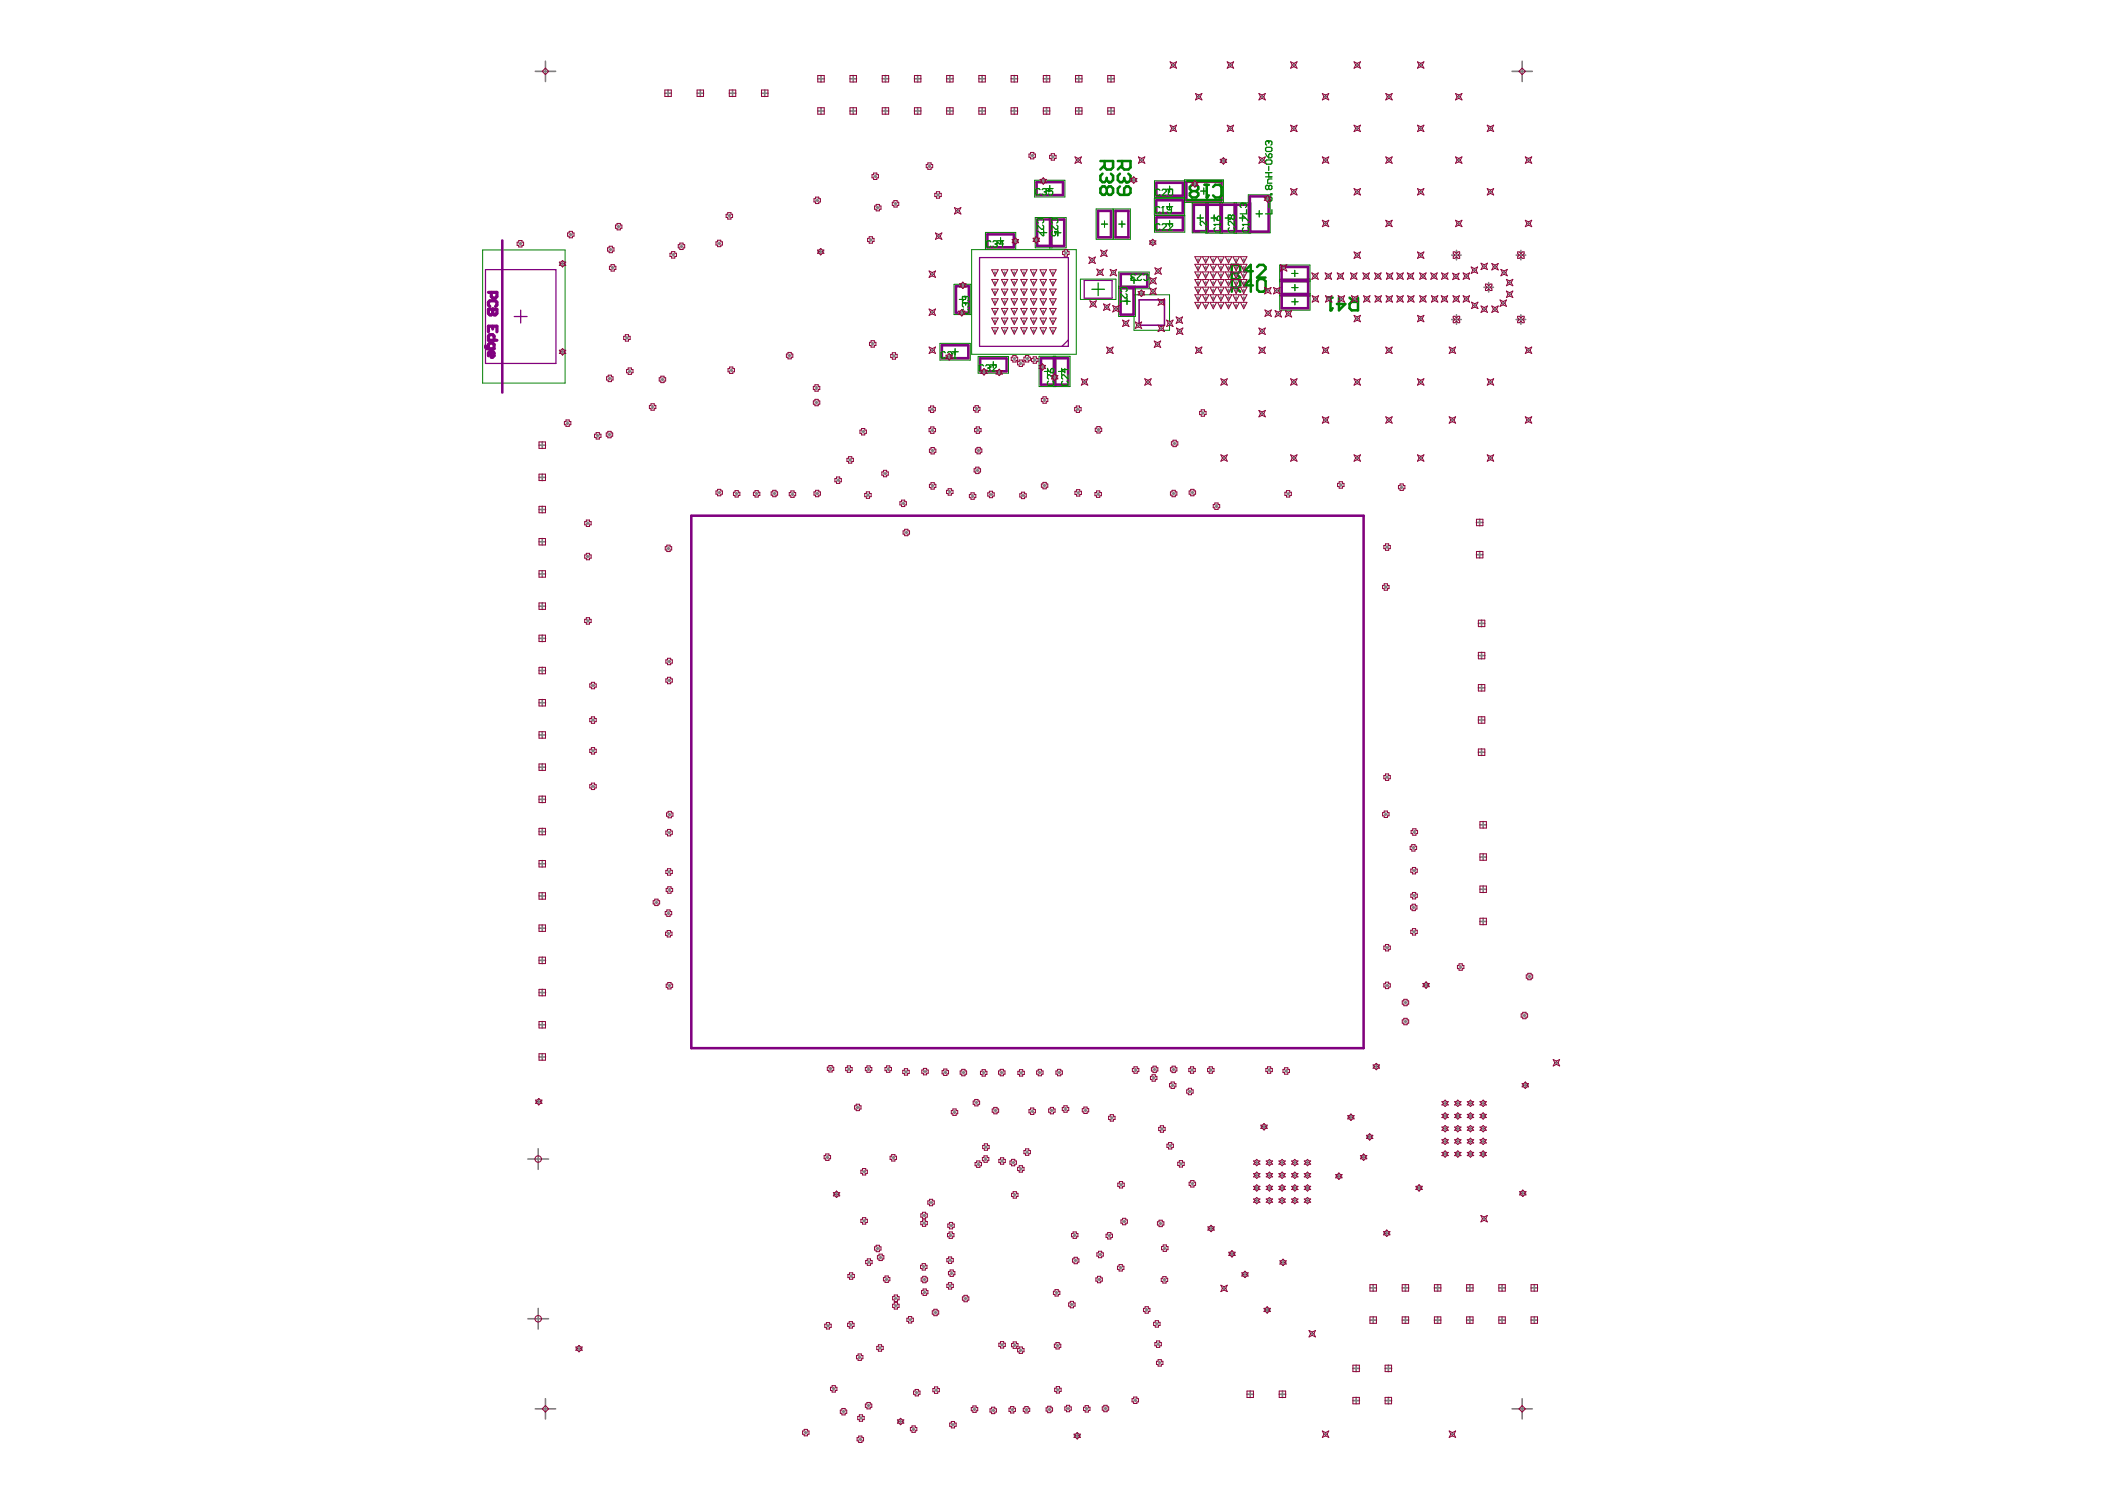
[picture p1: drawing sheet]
<svg xmlns="http://www.w3.org/2000/svg" width="297mm" height="210mm" viewBox="0 0 297 210" stroke-linecap="round" stroke-linejoin="round" font-family="sans-serif">
<g fill="none" stroke="#008000" stroke-width=".14">
<path d="M68.1 35.3h11.6v18.7h-11.6zM137.1 35.2h14.8v14.8h-14.8zM139.1 32.8h4.2v2.3h-4.2zM140.7 34h.9M141.2 33.5v.9M146 25.4h4.3v2.4h-4.3zM146.1 30.7h4.3v4.3h-4.3zM146.8 32.8h.9M147.3 32.4v.9M147.7 26.6h.9M148.1 30.7v4.3M148.1 26.2v.9"/>
<path d="M148.4 30.7v4.3M148.8 32.8h.9M149.3 32.4v.9M152.5 39.4h5v2.8h-5zM154.7 29.5h2.3v4.2h-2.3zM155.4 31.6h.9M155.9 31.2v.9M157.1 29.5h2.4v4.2h-2.4zM157.9 31.6h.9M158.3 31.2v.9M159.6 39.6h.9M160 39.1v.9"/>
<path d="M162.9 28h4.3v2.3h-4.3zM162.9 25.5h4.3v2.4h-4.3zM162.9 30.4h4.3v2.4h-4.3zM164.6 29.2h.9M164.6 31.6h.9M164.6 26.7h.9M165 28.7v.9M165 26.2v.9M165 31.1v.9M167.1 25.4h5.5v3.2h-5.5zM168.2 28.7h2.3v4.1h-2.3zM168.9 30.8h.9"/>
<path d="M169.4 30.3v.9M169.4 27h.9M169.9 26.5v.9M170.1 28.6h6.4v4.3h-6.4zM170.9 30.8h.9M171.3 30.3v.9M172.1 28.6v4.3M172.5 28.6v4.3M172.9 30.8h.9M173.3 30.3v.9M174.1 28.6v4.3M174.5 28.6v4.3"/>
<path d="M174.9 30.8h.9M175.3 30.3v.9M176.1 27.5h3.1v5.3h-3.1zM177.2 30.2h.9M177.7 29.7v.9M180.6 37.4h4.2l.1 6.3h-4.3zM180.6 39.8h4.2M180.6 39.4h4.3M182.3 38.6h.9M182.7 38.1v.9M132.6 48.4h4.3v2.4h-4.3zM134.3 49.6h.9"/>
<path d="M134.6 40.1h2.4v4.3h-2.4zM134.8 49.2v.9M135.4 42.2h.9M135.8 41.8v.9M138 50.3h4.3v2.3h-4.3zM139.7 51.5h.9M140.2 51v.9M146.6 50.3h4.4v4.2h-4.4zM147.4 52.4h.9M147.8 52v.8M148.6 50.3v4.2M149 50.3v4.2"/>
<path d="M149.4 52.4h.9M149.8 52v.8M157.9 40.4h2.3v4.2h-2.3v-6.2h4.3v2.3h-4.3M158.6 42.5h.9M159 42.1v.9M160 41.6h5v5h-5zM180.6 41.4h4.3M180.6 41.8h4.3M182.3 42.6h.9M182.3 40.6h.9M182.7 40.1v.9M182.7 42.1v.9"/>
</g>
<path d="M155 39.9v1.8M154.1 40.8h1.8" fill="none" stroke="#008000" stroke-width=".18"/>
<path d="M68.5 38h9.9v13.3h-9.9zM138.2 36.3h12.6v12.6h-12.6zM153 39.6h3.9v2.5h-3.9zM72.6 44.7h1.8M73.5 43.7v1.9M150.8 48l-.9 .9" fill="none" stroke="#800080" stroke-width=".18"/>
<g fill="none" stroke="#800080" stroke-width=".36">
<path d="M70.9 33.9v21.5M139.3 33.1h3.8v1.8h-3.8zM146.3 25.7h3.7v1.8h-3.7zM146.4 31h1.8v3.7h-1.8zM148.4 31h1.8v3.7h-1.8zM155 29.8h1.8v3.7h-1.8zM157.4 29.8h1.8v3.7h-1.8zM158.2 38.6h3.7v1.9h-3.7zM163.2 28.2h3.7v1.9h-3.7zM163.2 25.8h3.7v1.8h-3.7zM163.2 30.7h3.7v1.8h-3.7zM167.4 25.6h5v2.7h-5z"/>
<path d="M168.5 28.9h1.8v3.7h-1.8zM170.4 28.9h1.8v3.7h-1.8zM172.4 28.9h1.8v3.7h-1.8zM174.4 28.9h1.8v3.7h-1.8zM176.4 27.7h2.6v5h-2.6zM180.8 37.7h3.8v1.8h-3.8zM180.9 39.7h3.7v1.8h-3.7zM132.9 48.7h3.7v1.8h-3.7zM134.9 40.4h1.8v3.7h-1.8zM138.3 50.6h3.7v1.8h-3.7zM146.9 50.5h1.8v3.8h-1.8zM148.9 50.5h1.8v3.8h-1.8z"/>
<path d="M158.1 40.6h1.8v3.8h-1.8zM180.9 41.7h3.7v1.8h-3.7z"/>
</g>
<path d="M160.7 42.3h3.6v3.6h-3.6z" fill="none" stroke="#800080" stroke-width=".23"/>
<path d="M68.9 41.2h1.2v.6l-.2 .2h-.4l-.2-.2v-.6M69.1 43.2l-.2-.2v-.4l.2-.2h.8l.2 .2v.4l-.2 .2M69.5 43.6v.6l-.2 .2h-.2l-.2-.2v-.6h1.2" fill="none" stroke="#800080" stroke-width=".45"/>
<circle cx="69.5" cy="43.6" r=".23" fill="#800080"/>
<path d="M68.5 48.8v.2l.2 .2h1v-.6l-.2-.2h-.4l-.2 .2v.6M68.9 46.8v-.8h1.2v.8M69.3 49.6v.8h.2l.2-.2v-.4l-.2-.2h-.4l-.2 .2v.4M69.5 43.6v.6l.2 .2h.2l.2-.2v-.6M69.5 46v.4M69.7 48v-.6l-.2-.2h-.4l-.2 .2v.6h1.2" fill="none" stroke="#800080" stroke-width=".45"/>
<path d="M155.3 22.7h1.8v.9l-.3 .3h-.6l-.3-.3v-.9M155.9 23.3l-.6 .6M156.8 24.5l.3 .3v.6l-.3 .3h-.3M167.5 28.2h4.9M167.5 25.5h4.9" fill="none" stroke="#008000" stroke-width=".36"/>
<g fill="none" stroke="#008000" stroke-width=".18">
<path d="M146.4 32.6h.1l.6 .6h.2v-.6M146.5 31.4l-.1-.1v-.3l.1-.1h.6l.2 .1v.3l-.2 .1M147.1 31.7l.2 .2v.3l-.2 .1h-.1l-.6-.6v.6M148.5 31.5l-.1-.2v-.3l.1-.1h.6l.2 .1v.3l-.2 .2M148.5 32.7l-.1 .1v.3l.1 .2h.3l.2-.2-.2-.4h.5v.6M149.1 31.8l.2 .1v.3l-.2 .2h-.1l-.6-.6v.6M163.7 29.3l-.2-.1h-.3l-.1 .1v.6l.1 .1h.3l.2-.1M163.7 31.7l-.2-.1h-.3l-.1 .1v.6l.1 .2h.3l.2-.2M163.7 26.8l-.2-.1h-.3l-.1 .1v.6l.1 .2h.3l.2-.2M164 30h.3M164 31.7l.1-.1h.3l.2 .1v.2l-.6 .6h.6M164 26.8l.1-.1h.3l.2 .1v.2l-.6 .6h.6"/>
<path d="M164.1 29.2h.1M164.1 29.2v.8M164.1 29.2l-.1 .1M164.9 31.7l.1-.1h.3l.2 .1v.2l-.6 .6h.6M164.9 26.8l.1-.1h.3l.2 .1v.6l-.2 .2h-.3l-.1-.2zM165.3 29.6h-.4l-.2-.1 .2-.3h.3l.1 .1v.6l-.1 .1h-.3l-.2-.1M171.3 31.7h.1M171.3 31.7h.9M171.3 31.7l.2 .1M171.3 30.5l.5 .6M171.5 32.1l-.2 .2v.3l.2 .1h.6l.1-.1v-.3l-.1-.2M171.8 30.6l.3-.1 .1 .1v.3l-.1 .2h-.3z"/>
<path d="M172.2 31.5v.3M173.5 32.1l-.2 .2v.3l.2 .1h.6l.1-.1v-.3l-.1-.2M173.8 30.5l-.2-.2-.3 .2v.3l.2 .1 .3-.1M173.8 30.5l.1-.2 .3 .2v.3l-.1 .1-.3-.1M173.8 30.5v.3M174.2 31.2v.6l-.6-.6-.3 .2v.3l.2 .1M175.3 28.7h.1M175.3 28.7l-.3 .1v.3l.2 .2M175.3 28.7l.2 .1M175.3 31.7h.1M175.3 31.7h.9M175.3 31.1v-.6h.2l.6 .6h.1"/>
<path d="M175.3 31.7l.2 .1M175.5 28.8l.1-.1 .3 .1v.3l-.1 .2M175.5 28.8v.2M175.5 32.1l-.2 .2v.3l.2 .1h.6l.1-.1v-.3l-.1-.2M175.9 29.6v.6h-.9M176.2 31.5v.3M147.8 52l.5 .6M148 53.8l-.2 .1v.3l.2 .2h.6l.1-.2v-.3l-.1-.1M148.3 52.1l.3-.1 .1 .1v.3l-.1 .2h-.3zM148.7 52.9v.6l-.6-.6h-.1l-.2 .1v.3l.2 .2M150 53.8l-.2 .1v.3l.2 .2h.6l.1-.2v-.3l-.1-.1M150.3 52v.6l-.5-.5h.9"/>
<path d="M150.7 52.9v.6l-.6-.6-.3 .1v.3l.2 .2"/>
</g>
<circle cx="156.5" cy="25.7" r=".18" fill="#008000"/>
<path d="M155.6 24.5l-.3 .3v.6l.3 .3h.3l.3-.3M156.2 25.4l.3 .3M156.2 25.1v.3M156.2 26.6v.6M156.2 26.6l-.3-.3h-.3l-.3 .3v.6l.3 .3h.3l.3-.3M156.2 26.6l.3-.3h.3l.3 .3v.6l-.3 .3h-.3l-.3-.3M170 26.1h.6M170.3 26.1v1.8M171.2 26.4l.3-.3h.6l.3 .3v1.2l-.3 .3h-.6l-.3-.3" fill="none" stroke="#008000" stroke-width=".36"/>
<g fill="none" stroke="#008000" stroke-width=".18">
<path d="M178.9 19.9h.1M178.9 19.9l-.3 .1v.3l.1 .2M178.9 19.9l.1 .1M139.8 34.1l-.1-.1h-.3l-.2 .1v.6l.2 .2h.3l.1-.2M140.1 34.1l.2-.1h.3l.1 .3M140.4 34.4h.2M140.6 34.4l.1 .2-.1 .3h-.3l-.2-.2M140.7 34.3h.1M140.7 34.3l-.1 .1M141.6 34.4h-.6l.5-.4v.9M146.8 26.8l-.2-.2h-.3l-.1 .2v.6l.1 .1h.3l.2-.1M147.1 26.8l.1-.2h.3l.2 .3"/>
<path d="M147.4 27.1h.1M147.5 27.1l.2 .1-.2 .3h-.3l-.1-.1M147.7 26.9h.1M147.7 26.9l-.2 .2M148.5 26.6h-.5v.5l.3-.2 .2 .2v.3l-.1 .1h-.3l-.1-.1M178.6 20.9l.1-.1h.6l.2 .1v.3l-.2 .2h-.6l-.1-.2zM178.6 22.7l.1-.1h.6l.2 .1v.3l-.2 .2h-.6l-.1-.2zM178.6 27.8l.4 .6M178.6 24.9h.9M178.6 24.4h.9M178.6 21.7l.4 .6M179 20l.2-.1 .3 .1v.3l-.2 .2"/>
<path d="M179 21.8l.3-.1 .2 .1v.3l-.2 .2h-.3zM179 26.3l.2-.2 .3 .2v.3l-.2 .1-.3-.1M179 27.9l.3-.1 .2 .1v.3l-.2 .2h-.3zM179 20v.2M179 23.5v.6M179 24.4v.5M179 26.3v.3M179 28.7v.6M179 26.3l-.1-.2-.3 .2v.3l.1 .1 .3-.1M179.3 27.3h.2v.2h-.2zM179.5 29.6v.6h-.9M179.5 25.2h-.5l-.1 .2v.4h.6"/>
<path d="M133.4 49.8l-.1-.2h-.3l-.2 .2v.6l.2 .1h.3l.1-.1M133.7 49.8l.1-.2h.3l.2 .3M134 50.1h.1M134.1 50.1l.2 .1-.2 .3h-.3l-.1-.1M134.3 49.9h.1M134.3 49.9l-.2 .2M134.6 50.5h.3M134.7 49.6h.1M134.7 49.6v.9M134.7 49.6l-.1 .2M138.8 51.6l-.2-.1h-.3l-.1 .1v.6l.1 .2h.3l.2-.2M139.1 51.6l.1-.1h.3l.2 .3"/>
<path d="M139.4 51.9h.1M139.5 51.9l.2 .2-.2 .3h-.3l-.1-.2M139.7 51.8h.1M139.7 51.8l-.2 .1M140 51.6l.1-.1h.3l.2 .1v.2l-.6 .6h.6M158.1 42.3v.3M158.1 42.5h.9M158.3 41.1l-.2-.1v-.3l.2-.2h.6l.1 .2v.3l-.1 .1M158.9 41.4l.1 .2v.3l-.1 .1h-.2l-.6-.6v.6M158.9 42.3l.1 .2M159 42.5h.1"/>
</g>
<circle cx="170.3" cy="27.9" r=".18" fill="#008000"/>
<path d="M157.7 22.7h1.8v.9l-.3 .3h-.6l-.3-.3v-.9M158.3 23.3l-.6 .6M159.2 24.5l.3 .3v.6l-.3 .3h-.3M168.2 27l-.3 .3v.3l.3 .3h.6l.3-.3v-.3l-.3-.3M168.2 27l-.3-.3v-.3l.3-.3h.6l.3 .3v.3l-.3 .3M168.2 27h.6M170.6 27.6l-.3 .3" fill="none" stroke="#008000" stroke-width=".36"/>
<g fill="none" stroke="#008000" stroke-width=".18">
<path d="M170.3 32.1v.6h-.9M170.3 31.2v.6l-.6-.6-.3 .2v.3l.1 .1M136 43.6l-.2 .2v.3l.2 .1h.6l.1-.1v-.3l-.1-.2M136.1 42.7h.1M136.1 41.8h.1M136.1 41.8l-.3 .2v.3l.2 .1M136.1 42.7l-.3 .2v.3l.2 .1M136.1 42.7l.2 .2M136.1 41.8l.2 .2M136.3 42l.1-.2 .3 .2v.3l-.1 .1M136.3 42.9l.1-.2 .3 .2v.3l-.1 .1M136.3 42v.1"/>
<path d="M136.3 42.9v.1"/>
</g>
<circle cx="158.9" cy="25.7" r=".18" fill="#008000"/>
<g fill="none" stroke="#008000" stroke-width=".36">
<path d="M158 26.3l-.3 .3v.6l.3 .3h1.2l.3-.3v-.6l-.3-.3h-.3l-.3 .3v.9M158 24.5l-.3 .3v.6l.3 .3h.3l.3-.3M158.6 25.4l.3 .3M158.6 25.1v.3M173.8 38.6h.9l.3-.3v-.6l-.3-.3h-.9v1.8M174.4 38.6l.6 .6M176.8 38.3h-1.2l.9-.9v1.8M177.4 37.7l.3-.3h.6l.3 .3v.3l-1.2 1.2h1.2M187.5 42h.6M187.8 42v1.8M188.9 42v1.8l.9-.9h-1.2M190.4 42l.6 .6"/>
<path d="M191.6 42v1.8h-.9l-.3-.3v-.6l.3-.3h.9"/>
</g>
<path d="M159.6 39.3h.1M159.6 39.3l.2 .3h.3l.1-.2M159.8 39.1l-.2 .2M159.8 39.1h.1M160.2 38.8l-.1-.1h-.3l-.2 .1 .2 .3M160.5 38.7h.6l-.6 .6v.1l.1 .2h.3l.2-.2M161.4 38.8l.1-.1h.3l.2 .1v.6l-.2 .2h-.3l-.1-.2" fill="none" stroke="#008000" stroke-width=".18"/>
<circle cx="187.8" cy="43.8" r=".18" fill="#008000"/>
<path d="M177.4 39.7l.3-.3h.6l.3 .3v1.2l-.3 .3h-.6l-.3-.3zM173.8 40.6h.9l.3-.3v-.6l-.3-.3h-.9v1.8M174.4 40.6l.6 .6M176.8 40.3h-1.2l.9-.9v1.8M188.1 43.5l-.3 .3" fill="none" stroke="#008000" stroke-width=".36"/>
<path d="M97.6 72.7h94.8v75.2h-94.8z" fill="none" stroke="#800080" stroke-width=".36"/>
<g fill="none" stroke="#808080" stroke-width=".23">
<path d="M75.5 10.1h2.9M77 8.6v2.9M93.8 13.1h.9M94.3 12.7v.9M98.4 13.1h.9M98.8 12.7v.9M102.9 13.1h.9M103.4 12.7v.9M107.5 13.1h.9M107.9 12.7v.9M115.4 11.1h.9M115.4 15.7h.9"/>
<path d="M115.9 10.7v.9M115.9 15.2v.9M119.9 11.1h1M119.9 15.7h1M120.4 10.7v.9M120.4 15.2v.9M124.5 11.1h.9M124.5 15.7h.9M124.9 10.7v.9M124.9 15.2v.9M129 11.1h.9M129 15.7h.9"/>
<path d="M129.5 10.7v.9M129.5 15.2v.9M133.6 11.1h.9M133.6 15.7h.9M134 10.7v.9M134 15.2v.9M138.1 11.1h.9M138.1 15.7h.9M138.6 10.7v.9M138.6 15.2v.9M142.7 11.1h.9M142.7 15.7h.9"/>
<path d="M143.1 10.7v.9M143.1 15.2v.9M147.2 11.1h.9M147.2 15.7h.9M147.7 10.7v.9M147.7 15.2v.9M151.8 11.1h.9M151.8 15.7h.9M152.2 10.7v.9M152.2 15.2v.9M156.3 11.1h.9M156.3 15.7h.9"/>
<path d="M156.8 10.7v.9M156.8 15.2v.9M165.3 9.2h.5M165.3 18.1h.5M165.6 8.9v.5M165.6 17.9v.4M168.9 13.6h.5M169.2 13.4v.5M173.4 9.2h.4M173.4 18.1h.4M173.6 8.9v.5M173.6 17.9v.4"/>
<path d="M177.9 13.6h.4M178.1 13.4v.5M182.4 9.2h.4M182.4 18.1h.4M182.6 8.9v.5M182.6 17.9v.4M186.8 13.6h.5M187.1 13.4v.5M191.3 9.2h.4M191.3 18.1h.4M191.5 8.9v.5M191.5 17.9v.4"/>
<path d="M195.8 13.6h.4M196 13.4v.5M200.3 9.2h.4M200.3 18.1h.4M200.5 8.9v.5M200.5 17.9v.4M205.6 13.6h.5M205.8 13.4v.5M210.1 18.1h.4M210.3 17.9v.4M213.4 10.1h2.8M214.8 8.6v2.9"/>
<path d="M73.3 34.4h.3M73.4 34.2v.4M79 37.2h.8M79.4 36.8v.8M80.4 33.1h.3M80.5 32.9v.4M86 35.2h.4M86.2 35v.4M86.3 37.8h.3M86.5 37.6v.4M87.1 32h.4M87.3 31.8v.4"/>
<path d="M94.8 36h.4M95 35.8v.3M96 34.7h.3M96.2 34.6v.3M101.3 34.3h.4M101.5 34.2v.3M102.7 30.5h.4M102.9 30.3v.3M115.1 28.3h.4M115.3 28.1v.3M115.4 35.5h.8M115.8 35.1v.8"/>
<path d="M122.7 33.8h.4M122.9 33.7v.3M123.3 24.9h.4M123.5 24.7v.3M123.7 29.3h.3M123.9 29.1v.4M126.2 28.8h.3M126.4 28.6v.3M131 23.4h.3M131.2 23.3v.3M131.3 38.7h.5M131.6 38.5v.4"/>
<path d="M132.2 27.5h.3M132.2 33.3h.5M132.4 27.3v.4M132.5 33.1v.4M134.9 29.7h.5M135.1 29.5v.5M135.9 39.8v.9M140.3 39.9h.2M140.3 38.5h.2M140.4 38.4v.2M140.4 39.7v.3M141.6 39.9h.3"/>
<path d="M141.6 38.5h.3M141.8 38.4v.2M141.8 39.7v.3M142.9 34h.8M143 39.9h.3M143 38.5h.3M143.1 38.4v.2M143.1 39.7v.3M143.3 33.6v.8M144.4 39.9h.2M144.4 38.5h.2M144.5 38.4v.2"/>
<path d="M144.5 39.7v.3M145.5 22h.3M145.7 21.8v.3M145.7 39.9h.3M145.7 38.5h.3M145.8 33.8h.8M145.9 38.4v.2M145.9 39.7v.3M146.2 33.4v.8M146.8 25.5h.8M147.1 39.9h.3M147.1 38.5h.3"/>
<path d="M147.2 38.4v.2M147.2 39.7v.3M147.2 25.1v.8M148.4 22.1h.3M148.4 39.9h.3M148.4 38.5h.3M148.6 22v.3M148.6 38.4v.2M148.6 39.7v.3M150.2 35.7h.4M150.4 35.5v.4M151.9 22.6h.5"/>
<path d="M152.1 22.4v.4M153.9 36.7h.4M154.1 36.5v.4M155 38.4h.5M155.2 38.2v.4M155.5 35.7h.5M155.8 35.5v.5M156.9 38.5h.4M157.1 38.2v.5M159.6 25.4h.8M160 25v.8M160.9 22.6h.4"/>
<path d="M161.1 22.4v.4M162.3 34.2h.8M162.5 39.6h.4M162.7 33.8v.8M162.7 39.4v.4M163.2 38.2h.4M163.4 38v.5M168.2 25.9h.8M168.6 25.5v.8M168.9 37.7h.3M168.9 38.8h.3M168.9 39.9h.3"/>
<path d="M168.9 36.7h.3M169.1 36.5v.3M169.1 37.6v.3M169.1 38.7v.2M169.1 39.8v.2M170 37.7h.3M170 38.8h.3M170 39.9h.3M170 36.7h.3M170.1 36.5v.3M170.1 37.6v.3M170.1 38.7v.2"/>
<path d="M170.1 39.8v.2M171.1 37.7h.2M171.1 38.8h.2M171.1 39.9h.2M171.1 36.7h.2M171.2 36.5v.3M171.2 37.6v.3M171.2 38.7v.2M171.2 39.8v.2M172.1 37.7h.3M172.1 38.8h.3M172.1 39.9h.3"/>
<path d="M172.1 36.7h.3M172.2 22.7h.8M172.3 36.5v.3M172.3 37.6v.3M172.3 38.7v.2M172.3 39.8v.2M172.6 22.3v.8M173.2 37.7h.3M173.2 38.8h.3M173.2 39.9h.3M173.2 36.7h.3M173.4 36.5v.3"/>
<path d="M173.4 37.6v.3M173.4 38.7v.2M173.4 39.8v.2M174.3 37.7h.3M174.3 38.8h.3M174.3 39.9h.3M174.3 36.7h.3M174.4 36.5v.3M174.4 37.6v.3M174.4 38.7v.2M174.4 39.8v.2M175.4 37.7h.2"/>
<path d="M175.4 38.8h.2M175.4 39.9h.2M175.4 36.7h.2M175.5 36.5v.3M175.5 37.6v.3M175.5 38.7v.2M175.5 39.8v.2M177.9 22.6h.4M178.1 22.4v.4M178.5 28h.8M178.9 27.6v.8M180.9 37.8h.5"/>
<path d="M181.1 37.6v.4M182.4 27.1h.4M182.6 26.8v.5M185.3 38.9h.5M185.6 38.7v.5M186.8 22.6h.5M186.8 31.5h.5M187.1 22.4v.4M187.1 31.3v.4M187.2 38.9h.5M187.4 38.7v.5M188.9 38.9h.5"/>
<path d="M189.2 38.7v.5M190.8 38.9h.5M191 38.7v.5M191.3 27.1h.4M191.3 36h.4M191.5 26.8v.5M191.5 35.8v.4M192.6 38.9h.4M192.8 38.7v.5M194.2 38.9h.5M194.4 38.7v.5M195.8 22.6h.4"/>
<path d="M195.8 31.5h.4M195.9 38.9h.4M196 22.4v.4M196 31.3v.4M196.1 38.7v.5M197.3 38.9h.5M197.6 38.7v.5M198.8 38.9h.5M199 38.7v.5M200.3 27.1h.4M200.3 36h.4M200.5 26.8v.5"/>
<path d="M200.5 35.8v.4M200.6 38.9h.4M200.8 38.7v.5M202.1 38.9h.5M202.4 38.7v.5M203.7 38.9h.4M203.9 38.7v.5M204.9 36h1.3M205.2 39h.5M205.4 38.8v.4M205.5 35.3v1.4M205.6 22.6h.5"/>
<path d="M205.6 31.5h.5M205.8 22.4v.4M205.8 31.3v.4M206.7 38.9h.4M206.9 38.7v.5M207.8 38.1h.5M208.1 37.9v.4M209.2 37.6h.5M209.4 37.4v.4M210.1 39.9v1.3M210.1 27.1h.4M210.3 26.8v.5"/>
<path d="M210.7 37.6h.5M211 37.4v.4M212 38.5h.5M212.2 38.2v.5M212.8 39.9h.4M213 39.6v.5M213.9 36h1.4M214.6 35.3v1.4M215.5 22.6h.4M215.5 31.5h.4M215.7 22.4v.4M215.7 31.3v.4"/>
<path d="M79 49.6h.8M79.4 49.2v.8M79.9 59.7h.4M80.1 59.5v.4M85.9 53.4h.3M86.1 53.2v.4M88.3 47.7h.3M88.5 47.5v.3M88.7 52.4h.3M88.9 52.2v.3M91.9 57.4h.4M92.1 57.2v.4"/>
<path d="M93.3 53.5h.4M93.5 53.3v.4M103 52.2h.4M103.2 52v.4M111.2 50.2h.4M111.4 50v.3M115 54.7h.4M115 56.8h.4M115.2 54.6v.3M115.2 56.6v.4M123 48.5h.3M123.1 48.3v.4"/>
<path d="M126 50.2h.3M126.1 50v.4M131.3 49.4h.5M131.3 44h.5M131.4 57.7h.3M131.5 57.5v.4M131.6 43.8v.5M131.6 49.2v.4M133.5 50.3h.8M133.9 49.9v.8M135.3 44.1h.8M135.5 40.3h.8"/>
<path d="M135.7 43.7v.8M137.6 57.7h.4M137.8 57.5v.4M138.5 52.4h.8M138.9 52v.9M140.3 45.3h.2M140.3 44h.2M140.3 41.2h.2M140.3 46.7h.2M140.3 42.6h.2M140.4 41.1v.3M140.4 42.5v.2"/>
<path d="M140.4 43.8v.3M140.4 45.2v.3M140.4 46.6v.2M140.6 52.5h.8M141 52.1v.8M141.6 45.3h.3M141.6 44h.3M141.6 41.2h.3M141.6 46.7h.3M141.6 42.6h.3M141.8 41.1v.3M141.8 42.5v.2"/>
<path d="M141.8 43.8v.3M141.8 45.2v.3M141.8 46.6v.2M143 50.6h.3M143 45.3h.3M143 44h.3M143 41.2h.3M143 46.7h.3M143 42.6h.3M143.1 41.1v.3M143.1 42.5v.2M143.1 43.8v.3"/>
<path d="M143.1 45.2v.3M143.1 46.6v.2M143.2 50.4v.4M143.9 51.2h.3M144 51.1v.3M144.4 45.3h.2M144.4 44h.2M144.4 41.2h.2M144.4 46.7h.2M144.4 42.6h.2M144.5 41.1v.3M144.5 42.5v.2"/>
<path d="M144.5 43.8v.3M144.5 45.2v.3M144.5 46.6v.2M144.8 50.6h.3M144.9 50.4v.4M145.7 45.3h.3M145.7 44h.3M145.7 41.2h.3M145.7 46.7h.3M145.7 42.6h.3M145.8 50.8h.4M145.9 41.1v.3"/>
<path d="M145.9 42.5v.2M145.9 43.8v.3M145.9 45.2v.3M145.9 46.6v.2M146 50.6v.4M146.7 51.8h.8M147.1 45.3h.3M147.1 44h.3M147.1 41.2h.3M147.1 46.7h.3M147.1 42.6h.3M147.1 51.4v.8"/>
<path d="M147.2 41.1v.3M147.2 42.5v.2M147.2 43.8v.3M147.2 45.2v.3M147.2 46.6v.2M147.2 56.4h.4M147.4 56.2v.4M148.4 53.2h.8M148.4 45.3h.3M148.4 44h.3M148.4 41.2h.3M148.4 46.7h.3"/>
<path d="M148.4 42.6h.3M148.6 41.1v.3M148.6 42.5v.2M148.6 43.8v.3M148.6 45.2v.3M148.6 46.6v.2M148.8 52.8v.8M151.9 57.7h.4M152.1 57.5v.4M152.8 53.9h.5M153 53.7v.4M154 42.9h.5"/>
<path d="M154.2 42.7v.4M155.9 43.3h.5M156.2 43.1v.5M156.4 49.4h.4M156.6 49.2v.4M157.2 43.6h.5M157.5 43.3v.5M158.6 45.6h.5M158.9 45.4v.4M160.4 45.9h.5M160.6 45.7v.4M160.7 41.4h.8"/>
<path d="M161.1 41v.8M161.8 53.9h.4M162 53.7v.4M162.5 41.1h.4M162.7 40.9v.4M163.1 48.6h.5M163.3 48.3v.5M163.6 42.6h.5M163.6 46.3h.5M163.9 42.4v.4M163.9 46.1v.4M164.9 45.6h.4"/>
<path d="M165.1 45.4v.4M166.2 45.2h.4M166.2 46.7h.5M166.4 44.9v.5M166.5 46.5v.4M168.9 49.4h.5M168.9 42h.3M168.9 43.1h.3M168.9 41h.3M169.1 40.8v.3M169.1 41.9v.3M169.1 43v.2"/>
<path d="M169.2 49.2v.4M169.6 58.3h.3M169.7 58.1v.3M170 42h.3M170 43.1h.3M170 41h.3M170.1 40.8v.3M170.1 41.9v.3M170.1 43v.2M171.1 42h.2M171.1 43.1h.2M171.1 41h.2"/>
<path d="M171.2 40.8v.3M171.2 41.9v.3M171.2 43v.2M172.1 42h.3M172.1 43.1h.3M172.1 41h.3M172.3 40.8v.3M172.3 41.9v.3M172.3 43v.2M172.5 53.9h.5M172.7 53.7v.4M173.2 42h.3"/>
<path d="M173.2 43.1h.3M173.2 41h.3M173.4 40.8v.3M173.4 41.9v.3M173.4 43v.2M174.3 42h.3M174.3 43.1h.3M174.3 41h.3M174.4 40.8v.3M174.4 41.9v.3M174.4 43v.2M175.4 42h.2"/>
<path d="M175.4 43.1h.2M175.4 41h.2M175.5 40.8v.3M175.5 41.9v.3M175.5 43v.2M177.9 46.7h.4M177.9 58.4h.4M177.9 49.4h.4M178.1 46.5v.4M178.1 49.2v.4M178.1 58.1v.5M178.7 41h.4"/>
<path d="M178.7 44.2h.5M178.9 40.8v.4M179 44v.4M179.9 41h.5M180.2 40.8v.4M180.2 44.3h.4M180.4 44v.5M181.6 44.3h.4M181.8 44v.5M182.4 53.9h.4M182.6 53.7v.4M185.4 42.2h.4"/>
<path d="M185.6 41.9v.5M186.8 59.2h.5M186.8 49.4h.5M187.1 49.2v.4M187.1 59v.5M187.3 42.2h.4M187.5 41.9v.5M189.1 42.2h.4M189.3 41.9v.5M190.9 42.2h.5M191.2 41.9v.5M191.3 53.9h.4"/>
<path d="M191.3 44.9h.4M191.5 44.7v.5M191.5 53.7v.4M192.6 42.2h.5M192.9 41.9v.5M194.3 42.2h.4M194.5 41.9v.5M195.8 59.2h.4M195.8 49.4h.4M195.8 42.2h.5M196 49.2v.4M196 59v.5"/>
<path d="M196 41.9v.5M197.3 42.2h.5M197.6 41.9v.5M198.9 42.2h.4M199.1 41.9v.5M200.3 53.9h.4M200.3 44.9h.4M200.5 44.7v.5M200.5 53.7v.4M200.6 42.2h.4M200.8 41.9v.5M202.2 42.2h.5"/>
<path d="M202.4 41.9v.5M203.6 42.2h.5M203.8 41.9v.5M204.7 59.2h.5M204.7 49.4h.5M204.9 45.1h1.3M205 49.2v.4M205 59v.5M205.3 42.2h.4M205.5 41.9v.5M205.5 44.4v1.3M206.7 42.2h.4"/>
<path d="M206.9 41.9v.5M207.9 43.1h.4M208.1 42.9v.4M209.2 43.6h.5M209.4 40.5h1.3M209.4 43.4v.4M210.1 53.9h.4M210.3 53.7v.4M210.7 43.6h.5M211 43.4v.4M211.9 42.8h.5M212.1 42.5v.5"/>
<path d="M212.8 41.5h.4M213 41.3v.4M213.9 45.1h1.4M214.6 44.4v1.3M215.5 59.2h.4M215.5 49.4h.4M215.7 49.2v.4M215.7 59v.5M76.1 76.4h.9M76.1 71.9h.9M76.1 62.8h.9M76.1 67.3h.9"/>
<path d="M76.5 62.3v1M76.5 66.9v.9M76.5 71.4v.9M76.5 76v.9M82.8 73.8h.3M82.8 78.5h.3M83 73.6v.4M83 78.3v.4M84.2 61.5h.3M84.3 61.3v.4M85.8 61.3h.4M86 61.1v.4"/>
<path d="M94.1 77.4h.4M94.3 77.2v.3M101.3 69.5h.4M101.5 69.3v.4M103.8 69.7h.3M103.9 69.5v.3M106.6 69.7h.3M106.8 69.5v.3M109.1 69.6h.4M109.3 69.4v.4M111.6 69.7h.4M111.8 69.5v.4"/>
<path d="M115.1 69.6h.4M115.3 69.4v.4M118.1 67.7h.3M118.3 67.6v.3M119.8 64.9h.3M120 64.7v.4M121.6 60.9h.4M121.8 60.7v.4M122.3 69.8h.4M122.5 69.7v.3M124.7 66.8h.4M124.9 66.6v.4"/>
<path d="M127.3 71h.3M127.4 70.8v.4M127.7 75.1h.4M127.9 74.9v.4M131.4 60.7h.3M131.4 68.5h.4M131.4 63.6h.4M131.6 60.5v.4M131.6 63.4v.4M131.6 68.4v.3M133.8 69.4h.4M134 69.2v.4"/>
<path d="M137.1 70h.3M137.2 69.8v.4M137.7 66.4h.4M137.8 60.7h.4M137.9 66.2v.3M137.9 63.6h.4M138 60.5v.4M138.1 63.4v.3M139.7 69.8h.3M139.8 69.6v.3M144.2 69.9h.3M144.4 69.7v.4"/>
<path d="M147.2 68.5h.4M147.4 68.3v.4M152 69.5h.3M152.1 69.3v.4M154.8 69.7h.3M154.8 60.6h.4M155 69.5v.4M155 60.5v.3M165.4 69.6h.4M165.6 62.6h.3M165.6 69.4v.4M165.7 62.4v.3"/>
<path d="M168.1 69.5h.3M168.3 69.3v.4M171.5 71.4h.3M171.7 71.2v.4M172.5 64.6h.5M172.7 64.4v.4M181.6 69.7h.3M181.8 69.5v.3M182.4 64.6h.4M182.6 64.4v.4M189 68.4h.4M189.2 68.2v.4"/>
<path d="M191.3 64.6h.4M191.5 64.4v.4M195.6 77.2h.3M195.7 77v.4M197.6 68.7h.4M197.8 68.5v.4M200.3 64.6h.4M200.5 64.4v.4M208.3 73.7h1M208.3 78.2h1M208.8 73.2v1M208.8 77.8v.9"/>
<path d="M210.1 64.6h.4M210.3 64.4v.4M76.1 99.1h.9M76.1 90h.9M76.1 85.5h.9M76.1 94.6h.9M76.1 81h.9M76.5 80.5v.9M76.5 85.1v.9M76.5 89.6v.9M76.5 94.1v.9M76.5 98.7v.9"/>
<path d="M82.8 87.6h.3M83 87.4v.4M83.5 96.7h.4M83.7 96.5v.4M94.2 96h.4M94.2 93.3h.4M94.4 93.1v.4M94.4 95.8v.4M195.4 82.8h.3M195.6 82.6v.4M208.6 92.5h.9M208.6 87.9h.9"/>
<path d="M208.6 97h.9M209.1 87.5v.9M209.1 92v.9M209.1 96.6v.9M76.1 117.3h.9M76.1 103.7h.9M76.1 108.2h.9M76.1 112.8h.9M76.5 103.2v.9M76.5 107.8v.9M76.5 112.3v.9M76.5 116.8v1"/>
<path d="M83.5 101.6h.4M83.5 110.9h.4M83.5 105.9h.4M83.7 101.4v.4M83.7 105.7v.4M83.7 110.7v.4M94.2 117.5h.4M94.3 114.9h.4M94.4 117.3v.3M94.5 114.7v.4M195.4 114.9h.3M195.6 114.7v.3"/>
<path d="M195.6 109.6h.3M195.7 109.5v.3M199.3 119.6h.3M199.4 117.4h.4M199.4 119.4v.4M199.6 117.2v.3M208.6 101.6h.9M208.6 106.1h.9M208.8 116.4h.9M209.1 101.1v.9M209.1 105.7v.9M209.3 115.9v.9"/>
<path d="M76.1 130.9h.9M76.1 135.5h.9M76.1 121.8h.9M76.1 126.4h.9M76.5 121.4v.9M76.5 125.9v.9M76.5 130.5v.9M76.5 135v.9M76.5 139.6v.9M92.4 127.3h.4M92.6 127.1v.4M94.1 128.8h.4"/>
<path d="M94.2 131.7h.4M94.2 123h.4M94.3 139.1h.3M94.3 125.5h.3M94.3 128.6v.4M94.4 131.5v.4M94.4 122.8v.4M94.5 125.4v.3M94.5 138.9v.3M195.6 139h.3M195.6 133.7h.3M195.7 133.5v.4"/>
<path d="M195.7 138.8v.4M199.3 128h.4M199.4 131.4h.3M199.4 122.8h.3M199.4 126.3h.3M199.5 127.8v.4M199.5 122.6v.4M199.5 131.3v.3M199.5 126.2v.3M200.8 139h.8M201.2 138.6v.8M205.9 136.4h.4"/>
<path d="M206.1 136.2v.4M208.8 130h.9M208.8 120.9h.9M208.8 125.4h.9M209.3 120.4v1M209.3 125v.9M209.3 129.5v.9M215.6 137.8h.4M215.8 137.6v.3M75.6 155.4h.8M76 155v.8M76.1 144.6h.9"/>
<path d="M76.1 149.1h.9M76.1 140h.9M76.5 144.1v.9M76.5 148.6v1M117 150.8h.4M117.2 150.6v.3M119.6 150.8h.4M119.8 150.6v.4M120.9 156.2h.3M121 156v.4M122.4 150.8h.3M122.6 150.6v.4"/>
<path d="M125.2 150.8h.3M125.3 150.6v.4M127.7 151.2h.3M127.8 151v.4M130.4 151.2h.3M130.5 151v.3M133.2 151.3h.4M133.4 151.1v.3M134.5 156.9h.4M134.7 156.7v.4M135.8 151.3h.3M135.9 151.1v.4"/>
<path d="M137.6 155.5h.4M137.8 155.4v.3M138.6 151.3h.4M138.8 151.2v.3M140.3 156.7h.3M140.5 156.5v.3M141.2 151.3h.3M141.4 151.1v.4M143.9 151.3h.4M144.1 151.2v.3M145.5 156.8h.3M145.7 156.6v.3"/>
<path d="M146.6 151.3h.3M146.7 151.1v.4M148.3 156.7h.3M148.4 156.5v.3M149.3 151.3h.3M149.5 151.1v.4M150.2 156.4h.3M150.4 156.3v.3M153 156.6h.4M153.2 156.4v.4M156.7 157.7h.4M156.9 157.5v.4"/>
<path d="M160.1 150.9h.3M160.2 150.8v.3M162.6 152.1h.4M162.8 150.9h.3M162.8 151.9v.3M162.9 150.7v.3M163.8 159.3h.3M164 159.1v.3M165.3 153.1h.4M165.4 150.9h.4M165.5 152.9v.4M165.6 150.7v.3"/>
<path d="M167.7 154h.4M167.9 153.8v.4M168 150.9h.4M168.2 150.8v.3M170.7 150.9h.3M170.9 150.8v.3M178 158.9h.8M178.4 158.5v.8M178.9 150.9h.4M179.1 150.8v.3M181.3 151.1h.4M181.5 150.9v.4"/>
<path d="M190.2 157.6h.8M190.6 157.2v.8M193.3 160v.8M193.8 150.5h.8M194.2 150v.9M198.1 141.4h.4M198.1 144.1h.4M198.3 141.2v.4M198.3 143.9v.4M203.7 157.4h.4M203.7 159.2h.4M203.7 155.6h.4"/>
<path d="M203.9 155.4v.4M203.9 157.2v.4M203.9 159v.4M205.5 157.4h.4M205.5 159.2h.4M205.5 155.6h.4M205.7 155.4v.4M205.7 157.2v.4M205.7 159v.4M207.3 157.4h.4M207.3 159.2h.4M207.3 155.6h.4"/>
<path d="M207.5 155.4v.4M207.5 157.2v.4M207.5 159v.4M209.1 157.4h.4M209.1 159.2h.4M209.1 155.6h.4M209.3 155.4v.4M209.3 157.2v.4M209.3 159v.4M214.8 153.1h.8M214.9 143.3h.4M215.1 143.1v.3"/>
<path d="M215.2 152.7v.8M219.4 149.9h.5M219.6 149.7v.4M74.5 163.5h2.9M75.9 162v2.9M116.6 163.2h.3M116.7 163.1v.3M117.6 168.5h.8M118 168.1v.8M120.1 179.8v.4M121.8 172.2h.3M121.8 165.3h.3"/>
<path d="M121.9 165.1v.4M121.9 172v.4M122.4 178h.4M122.6 177.9v.3M123.7 176.1h.3M123.9 175.9v.4M124.1 177.4h.3M124.3 177.2v.3M125.9 163.3h.3M126.1 163.1v.4M130.2 178.7h.3M130.2 172.5h.4"/>
<path d="M130.2 171.5h.4M130.4 178.5v.4M130.4 171.3v.3M130.4 172.4v.3M131.2 169.6h.4M131.4 169.5v.3M133.9 177.8h.3M134 174.2h.3M134 172.9h.4M134.1 177.6v.3M134.1 179.6h.4M134.2 174.1v.3"/>
<path d="M134.2 172.7v.4M134.3 179.4v.4M137.9 164.2h.3M138 164v.4M138.9 163.5h.4M138.9 161.8h.4M139.1 163.3v.4M139.1 161.6v.4M141.2 163.8h.4M141.4 163.6v.4M142.8 164h.4M143 163.8v.4"/>
<path d="M143 168.6h.4M143.2 168.4v.3M143.9 164.9h.3M144 164.7v.4M144.8 162.5h.3M144.9 162.3v.4M151.5 174.2h.3M151.6 177.8h.4M151.7 174.1v.3M151.8 177.6v.4M155.1 177h.3M155.2 176.8v.3"/>
<path d="M156.4 174.3h.3M156.5 174.1v.4M158 178.8h.3M158 167.1h.4M158.1 178.7v.3M158.2 166.9v.4M158.5 172.3h.3M158.6 172.1v.4M163.6 172.6h.4M163.8 172.4v.4M164.2 176.1h.3M164.4 175.9v.3"/>
<path d="M164.9 161.6h.4M165.1 161.4v.4M166.5 164.2h.3M166.6 164v.4M168.1 167h.3M168.3 166.8v.4M170.5 173.3h.8M170.9 172.9v.8M173.4 176.9h.8M173.8 176.5v.8M175.3 179.8h.8M175.7 179.4v.8"/>
<path d="M177.1 167.6h.4M177.1 164h.4M177.1 169.4h.4M177.1 165.8h.4M177.3 163.8v.4M177.3 165.6v.4M177.3 167.4v.4M177.3 169.2v.4M178.9 167.6h.4M178.9 164h.4M178.9 169.4h.4M178.9 165.8h.4"/>
<path d="M179.1 163.8v.4M179.1 165.6v.4M179.1 167.4v.4M179.1 169.2v.4M180.7 178.1h.8M180.7 167.6h.4M180.7 164h.4M180.7 169.4h.4M180.7 165.8h.4M180.9 163.8v.4M180.9 165.6v.4M180.9 167.4v.4"/>
<path d="M180.9 169.2v.4M181.1 177.7v.8M182.5 167.6h.4M182.5 164h.4M182.5 169.4h.4M182.5 165.8h.4M182.7 163.8v.4M182.7 165.6v.4M182.7 167.4v.4M182.7 169.2v.4M184.3 167.6h.4M184.3 164h.4"/>
<path d="M184.3 169.4h.4M184.3 165.8h.4M184.5 163.8v.4M184.5 165.6v.4M184.5 167.4v.4M184.5 169.2v.4M188.5 165.9h.8M188.9 165.5v.8M192 163.2h.8M192.4 162.8v.8M192.9 160.4h.8M195.3 174h.8"/>
<path d="M195.7 173.6v.8M199.8 167.6h.9M200.2 167.2v.8M203.7 161h.4M203.7 162.8h.4M203.9 160.8v.4M203.9 162.6v.4M205.5 161h.4M205.5 162.8h.4M205.7 160.8v.4M205.7 162.6v.4M207.3 161h.4"/>
<path d="M207.3 162.8h.4M207.5 160.8v.4M207.5 162.6v.4M209.1 161h.4M209.1 162.8h.4M209.2 171.9h.4M209.3 160.8v.4M209.3 162.6v.4M209.4 171.7v.4M214.5 168.3h.8M214.9 167.9v.8M74.5 186h2.9"/>
<path d="M75.5 198.7h2.9M75.9 184.6v2.9M77 197.3v2.9M81.3 190.2h.8M81.7 189.8v.8M116.7 187h.3M116.8 186.8v.4M117.5 195.9h.3M117.6 195.7v.4M118.9 199.1h.3M119 199v.3M119.9 186.9h.3"/>
<path d="M119.9 180h.4M120.1 186.7v.4M121.1 191.4h.4M121.3 191.3v.3M121.5 199.9v.3M122.4 198.3h.3M122.6 198.1v.4M124 190.2h.4M124.2 190v.3M124.9 180.5h.4M125.1 180.3v.3M126.2 184.2h.4"/>
<path d="M126.2 183.1h.4M126.4 183v.3M126.4 184v.4M128.2 186.2h.4M128.4 186v.4M129.2 196.5h.3M129.4 196.3v.3M130.3 180.5h.3M130.3 182.3h.4M130.4 180.3v.4M130.5 182.1v.4M131.8 185.1h.4"/>
<path d="M131.9 196.1h.4M132 185v.3M132.1 195.9v.4M133.9 181.4h.3M134.1 181.2v.4M136.1 183.2h.3M136.3 183v.4M137.3 198.8h.4M137.5 198.6v.4M140 199h.3M140.2 198.8v.3M141.2 189.7h.4"/>
<path d="M141.4 189.5v.4M142.7 198.9h.3M142.8 198.7v.3M143 189.7h.4M143.2 189.6v.3M143.9 190.5h.3M144 190.3v.3M144.7 198.9h.3M144.9 198.7v.3M147.9 198.8h.4M148.1 198.6v.4M148.9 182.4h.4"/>
<path d="M149.1 189.8h.3M149.1 196.1h.4M149.1 182.2v.4M149.2 189.7v.3M149.3 195.9v.3M150.5 198.7h.4M150.7 198.5v.4M151.1 184h.3M151.3 183.8v.4M153.2 198.7h.3M153.4 198.6v.3M154.9 180.5h.4"/>
<path d="M155.1 180.3v.4M155.8 198.7h.4M156 198.5v.4M160 197.5h.4M160.2 197.4v.3M161.6 184.8h.4M161.8 184.6v.4M163.1 186.8h.3M163.2 186.6v.3M163.2 189.6h.4M163.4 189.4v.4M163.5 192.3h.3"/>
<path d="M163.6 192.1v.3M164.1 180.5h.4M164.3 180.4v.3M172.5 181.7h.5M172.7 181.5v.5M176 196.7h.9M176.4 196.2v.9M178.4 184.8h.8M178.8 184.4v.8M180.5 196.7h.9M181 196.2v.9M184.9 188.1h.5"/>
<path d="M185.2 187.9v.5M190.9 193h.9M190.9 197.6h.9M191.4 192.6v.9M191.4 197.1v.9M193.3 186.2h.9M193.3 181.7h.9M193.8 181.2v.9M193.8 185.8v.9M195.5 193h.9M195.5 197.6h.9M195.9 192.6v.9"/>
<path d="M195.9 197.1v.9M197.9 186.2h.9M197.9 181.7h.9M198.3 181.2v.9M198.3 185.8v.9M202.4 186.2h.9M202.4 181.7h.9M202.9 181.2v.9M202.9 185.8v.9M207 186.2h.9M207 181.7h.9M207.4 181.2v.9"/>
<path d="M207.4 185.8v.9M211.5 186.2h.9M211.5 181.7h.9M212 181.2v.9M212 185.8v.9M213.4 198.7h2.8M214.8 197.3v2.9M216 186.2h1M216 181.7h1M216.5 181.2v.9M216.5 185.8v.9M113.5 202.1h.4"/>
<path d="M113.7 201.9v.4M121.2 203h.4M121.3 200h.4M121.4 202.8v.4M126.7 200.5h.8M127.1 200.1v.8M128.7 201.6h.4M128.9 201.4v.4M134.3 201h.3M134.5 200.8v.4M151.6 202.5h.8M152 202.1v.8"/>
<path d="M186.8 202.3h.5M187.1 202.1v.4M204.7 202.3h.5M205 202.1v.4"/>
</g>
<g fill="none" stroke="#8d0034" stroke-width=".14">
<path d="M76.5 10.1l.5-.5 .4 .5-.4 .4zM93.8 12.7h.9v.9h-.9zM98.4 12.7h.9v.9h-.9zM102.9 12.7h.9v.9h-.9zM107.5 12.7h.9v.9h-.9zM115.4 10.7h.9v.9h-.9zM115.4 15.2h.9v.9h-.9zM119.9 15.2h1v.9h-1zM119.9 10.7h1v.9h-1zM124.5 15.2h.9v.9h-.9zM124.5 10.7h.9v.9h-.9zM129 15.2h.9v.9h-.9z"/>
<path d="M129 10.7h.9v.9h-.9zM133.6 15.2h.9v.9h-.9zM133.6 10.7h.9v.9h-.9zM138.1 15.2h.9v.9h-.9zM138.1 10.7h.9v.9h-.9zM142.7 15.2h.9v.9h-.9zM142.7 10.7h.9v.9h-.9zM147.2 15.2h.9v.9h-.9zM147.2 10.7h.9v.9h-.9zM151.8 15.2h.9v.9h-.9zM151.8 10.7h.9v.9h-.9zM156.3 15.2h.9v.9h-.9z"/>
<path d="M156.3 10.7h.9v.9h-.9zM165.1 17.7l.5 .2 .4-.2-.2 .4 .2 .5-.4-.3-.5 .3 .2-.5zM165.1 8.7l.5 .2 .4-.2-.2 .5 .2 .4-.4-.2-.5 .2 .2-.4zM168.7 13.2l.5 .2 .4-.2-.2 .4 .2 .5-.4-.2-.5 .2 .2-.5zM173.2 17.7l.4 .2 .5-.2-.2 .4 .2 .5-.5-.3-.4 .3 .2-.5zM173.2 8.7l.4 .2 .5-.2-.2 .5 .2 .4-.5-.2-.4 .2 .2-.4zM177.6 13.2l.5 .2 .5-.2-.3 .4 .3 .5-.5-.2-.5 .2 .3-.5zM182.1 17.7l.5 .2 .4-.2-.2 .4 .2 .5-.4-.3-.5 .3 .2-.5zM182.1 8.7l.5 .2 .4-.2-.2 .5 .2 .4-.4-.2-.5 .2 .2-.4zM186.6 13.2l.5 .2 .4-.2-.2 .4 .2 .5-.4-.2-.5 .2 .2-.5zM191.1 17.7l.4 .2 .5-.2-.2 .4 .2 .5-.5-.3-.4 .3 .2-.5zM191.1 8.7l.4 .2 .5-.2-.2 .5 .2 .4-.5-.2-.4 .2 .2-.4z"/>
<path d="M195.5 13.2l.5 .2 .5-.2-.3 .4 .3 .5-.5-.2-.5 .2 .3-.5zM200 17.7l.5 .2 .4-.2-.2 .4 .2 .5-.4-.3-.5 .3 .2-.5zM200 8.7l.5 .2 .4-.2-.2 .5 .2 .4-.4-.2-.5 .2 .2-.4zM205.4 13.2l.4 .2 .5-.2-.2 .4 .2 .5-.5-.2-.4 .2 .2-.5zM209.9 17.7l.4 .2 .5-.2-.3 .4 .3 .5-.5-.3-.4 .3 .2-.5zM214.3 10.1l.5-.5 .5 .5-.5 .4zM73 34.2h.2v-.3h.5v.3h.2v.4h-.2v.2h-.5v-.2h-.2zM78.9 37h.3l.2-.3 .2 .3h.2l-.2 .2 .2 .2h-.2l-.2 .3-.2-.3h-.3l.3-.2zM80.1 32.9h.2v-.3h.5v.3h.2v.4h-.2v.2h-.5v-.2h-.2zM85.7 35h.3v-.3h.4v.3h.2v.4h-.2v.2h-.4v-.2h-.3zM86 37.6h.2v-.3h.5v.3h.2v.4h-.2v.2h-.5v-.2h-.2zM86.8 31.7h.3v-.2h.4v.2h.3v.5h-.3v.2h-.4v-.2h-.3z"/>
<path d="M94.5 35.7h.3v-.2h.4v.2h.3v.5h-.3v.2h-.4v-.2h-.3zM95.7 34.5h.2v-.2h.5v.2h.2v.5h-.2v.2h-.5v-.2h-.2zM101 34.1h.3v-.2h.4v.2h.2v.5h-.2v.2h-.4v-.2h-.3zM102.5 30.2h.2v-.2h.4v.2h.3v.5h-.3v.2h-.4v-.2h-.2zM114.9 28h.2v-.2h.4v.2h.3v.5h-.3v.2h-.4v-.2h-.2zM115.4 35.3h.2l.2-.3 .2 .3h.3l-.3 .2 .3 .2h-.3l-.2 .3-.2-.3h-.2l.2-.2zM122.4 33.6h.3v-.2h.4v.2h.2v.5h-.2v.2h-.4v-.2h-.3zM123.1 24.6h.2v-.2h.4v.2h.3v.5h-.3v.2h-.4v-.2h-.2zM123.4 29.1h.2v-.3h.5v.3h.2v.4h-.2v.2h-.5v-.2h-.2zM125.9 28.5h.2v-.2h.5v.2h.2v.5h-.2v.2h-.5v-.2h-.2zM130.7 23.2h.2v-.2h.5v.2h.2v.5h-.2v.2h-.5v-.2h-.2zM131.1 38.2l.5 .3 .4-.3-.2 .5 .2 .4-.4-.2-.5 .2 .2-.4z"/>
<path d="M131.9 27.3h.2v-.3h.5v.3h.2v.4h-.2v.3h-.5v-.3h-.2zM132 32.9l.5 .2 .4-.2-.2 .4 .2 .5-.4-.3-.5 .3 .2-.5zM134.7 29.3l.4 .2 .5-.2-.2 .4 .2 .5-.5-.2-.4 .2 .2-.5zM139.9 39.4h1l-.5 .9zM139.9 38.1h1l-.5 .9zM141.3 38.1h.9l-.4 .9zM141.3 39.4h.9l-.4 .9zM142.7 39.4h.9l-.5 .9zM142.7 38.1h.9l-.5 .9zM142.8 33.8h.3l.2-.2 .2 .2h.2l-.2 .2 .2 .2h-.2l-.2 .3-.2-.3h-.3l.3-.2zM144 38.1h.9l-.4 .9zM144 39.4h.9l-.4 .9z"/>
<path d="M145.2 21.7h.2v-.2h.5v.2h.2v.5h-.2v.2h-.5v-.2h-.2zM145.4 39.4h.9l-.4 .9zM145.4 38.1h.9l-.4 .9zM145.8 33.6h.2l.2-.2 .3 .2h.2l-.2 .2 .2 .3h-.2l-.3 .2-.2-.2h-.2l.2-.3zM146.8 38.1h.9l-.5 .9zM146.8 39.4h.9l-.5 .9zM146.8 25.3h.2l.2-.2 .3 .2h.2l-.2 .2 .2 .3h-.2l-.3 .2-.2-.2h-.2l.2-.3zM148.1 21.9h.2v-.2h.5v.2h.2v.5h-.2v.2h-.5v-.2h-.2zM148.1 39.4h.9l-.4 .9zM148.1 38.1h.9l-.4 .9zM149.9 35.5h.3v-.3h.4v.3h.3v.4h-.3v.2h-.4v-.2h-.3zM151.7 22.1l.4 .3 .5-.3-.2 .5 .2 .4-.5-.2-.4 .2 .2-.4z"/>
<path d="M153.7 36.3l.4 .2 .5-.2-.3 .4 .3 .5-.5-.3-.4 .3 .2-.5zM154.8 38l.4 .2 .5-.2-.2 .4 .2 .5-.5-.3-.4 .3 .2-.5zM155.3 35.3l.5 .2 .4-.2-.2 .4 .2 .5-.4-.2-.5 .2 .2-.5zM156.7 38l.4 .2 .5-.2-.3 .5 .3 .4-.5-.2-.4 .2 .2-.4zM159.5 25.2h.2l.3-.3 .2 .3h.2l-.2 .2 .2 .2h-.2l-.2 .3-.3-.3h-.2l.2-.2zM160.6 22.1l.5 .3 .5-.3-.3 .5 .3 .4-.5-.2-.5 .2 .3-.4zM162.2 34h.2l.3-.2 .2 .2h.2l-.2 .2 .2 .2h-.2l-.2 .3-.3-.3h-.2l.2-.2zM162.3 39.2l.4 .2 .5-.2-.3 .4 .3 .5-.5-.3-.4 .3 .2-.5zM163 37.8l.4 .2 .5-.2-.3 .4 .3 .5-.5-.2-.4 .2 .2-.5zM168.2 25.7h.2l.2-.2 .2 .2h.3l-.3 .2 .3 .3h-.3l-.2 .2-.2-.2h-.2l.2-.3zM168.6 36.2h.9l-.4 .9zM168.6 39.4h.9l-.4 .9z"/>
<path d="M168.6 38.4h.9l-.4 .9zM168.6 37.3h.9l-.4 .9zM169.7 36.2h.9l-.5 .9zM169.7 37.3h.9l-.5 .9zM169.7 39.4h.9l-.5 .9zM169.7 38.4h.9l-.5 .9zM170.8 36.2h.9l-.5 .9zM170.8 38.4h.9l-.5 .9zM170.8 39.4h.9l-.5 .9zM170.8 37.3h.9l-.5 .9zM171.8 36.2h.9l-.4 .9zM171.8 38.4h.9l-.4 .9z"/>
<path d="M171.8 39.4h.9l-.4 .9zM171.8 37.3h.9l-.4 .9zM172.2 22.5h.2l.2-.3 .3 .3h.2l-.2 .2 .2 .2h-.2l-.3 .3-.2-.3h-.2l.2-.2zM172.9 36.2h.9l-.4 .9zM172.9 38.4h.9l-.4 .9zM172.9 39.4h.9l-.4 .9zM172.9 37.3h.9l-.4 .9zM174 36.2h.9l-.5 .9zM174 37.3h.9l-.5 .9zM174 39.4h.9l-.5 .9zM174 38.4h.9l-.5 .9zM175.1 36.2h.9l-.5 .9z"/>
<path d="M175.1 39.4h.9l-.5 .9zM175.1 38.4h.9l-.5 .9zM175.1 37.3h.9l-.5 .9zM177.6 22.1l.5 .3 .5-.3-.3 .5 .3 .4-.5-.2-.5 .2 .3-.4zM178.4 27.8h.2l.3-.2 .2 .2h.2l-.2 .2 .2 .3h-.2l-.2 .2-.3-.2h-.2l.2-.3zM180.7 37.3l.4 .3 .5-.3-.2 .5 .2 .4-.5-.2-.4 .2 .2-.4zM182.1 26.6l.5 .2 .4-.2-.2 .5 .2 .4-.4-.2-.5 .2 .2-.4zM185.1 38.5l.5 .2 .4-.2-.2 .4 .2 .5-.4-.2-.5 .2 .2-.5zM186.6 22.1l.5 .3 .4-.3-.2 .5 .2 .4-.4-.2-.5 .2 .2-.4zM186.6 31.1l.5 .2 .4-.2-.2 .4 .2 .5-.4-.2-.5 .2 .2-.5zM187 38.5l.4 .2 .5-.2-.2 .4 .2 .5-.5-.2-.4 .2 .2-.5zM188.7 38.5l.5 .2 .4-.2-.2 .4 .2 .5-.4-.2-.5 .2 .2-.5z"/>
<path d="M190.6 38.5l.4 .2 .5-.2-.2 .4 .2 .5-.5-.2-.4 .2 .2-.5zM191.1 35.5l.4 .3 .5-.3-.2 .5 .2 .5-.5-.3-.4 .3 .2-.5zM191.1 26.6l.4 .2 .5-.2-.2 .5 .2 .4-.5-.2-.4 .2 .2-.4zM192.3 38.5l.5 .2 .4-.2-.2 .4 .2 .5-.4-.2-.5 .2 .3-.5zM194 38.5l.4 .2 .5-.2-.2 .4 .2 .5-.5-.2-.4 .2 .2-.5zM195.5 31.1l.5 .2 .5-.2-.3 .4 .3 .5-.5-.2-.5 .2 .3-.5zM195.5 22.1l.5 .3 .5-.3-.3 .5 .3 .4-.5-.2-.5 .2 .3-.4zM195.6 38.5l.5 .2 .4-.2-.2 .4 .2 .5-.4-.2-.5 .2 .3-.5zM197.1 38.5l.5 .2 .4-.2-.2 .4 .2 .5-.4-.2-.5 .2 .2-.5zM198.6 38.5l.4 .2 .5-.2-.2 .4 .2 .5-.5-.2-.4 .2 .2-.5zM200 35.5l.5 .3 .4-.3-.2 .5 .2 .5-.4-.3-.5 .3 .2-.5zM200 26.6l.5 .2 .4-.2-.2 .5 .2 .4-.4-.2-.5 .2 .2-.4z"/>
<path d="M200.3 38.5l.5 .2 .4-.2-.2 .4 .2 .5-.4-.2-.5 .2 .3-.5zM201.9 38.5l.5 .2 .4-.2-.2 .4 .2 .5-.4-.2-.5 .2 .2-.5zM203.4 38.5l.5 .2 .4-.2-.2 .4 .2 .5-.4-.2-.5 .2 .2-.5zM205 38.5l.4 .3 .5-.3-.2 .5 .2 .4-.5-.2-.4 .2 .2-.4zM205.1 35.5h.2l.2 .3 .3-.3h.2v.3l-.2 .2 .2 .2v.2h-.2l-.3-.2-.2 .2h-.2v-.2l.2-.2-.2-.2zM205.4 31.1l.4 .2 .5-.2-.2 .4 .2 .5-.5-.2-.4 .2 .2-.5zM205.4 22.1l.4 .3 .5-.3-.2 .5 .2 .4-.5-.2-.4 .2 .2-.4zM206.5 38.5l.4 .2 .5-.2-.3 .4 .3 .5-.5-.2-.4 .2 .2-.5zM207.6 37.7l.5 .2 .4-.2-.2 .4 .2 .5-.4-.3-.5 .3 .2-.5zM209 37.1l.4 .3 .5-.3-.2 .5 .2 .4-.5-.2-.4 .2 .2-.4zM209.9 26.6l.4 .2 .5-.2-.3 .5 .3 .4-.5-.2-.4 .2 .2-.4zM210.5 37.2l.5 .2 .4-.2-.2 .4 .2 .5-.4-.2-.5 .2 .2-.5z"/>
<path d="M211.8 38l.4 .2 .5-.2-.2 .5 .2 .4-.5-.2-.4 .2 .2-.4zM212.6 39.4l.4 .2 .5-.2-.2 .5 .2 .4-.5-.2-.4 .2 .2-.4zM214.2 35.5h.2l.2 .3 .2-.3h.3v.3l-.3 .2 .3 .2v.2h-.3l-.2-.2-.2 .2h-.2v-.2l.2-.2-.2-.2zM215.2 31.1l.5 .2 .4-.2-.2 .4 .2 .5-.4-.2-.5 .2 .3-.5zM215.2 22.1l.5 .3 .4-.3-.2 .5 .2 .4-.4-.2-.5 .2 .3-.4zM78.9 49.4h.3l.2-.2 .2 .2h.2l-.2 .2 .2 .3h-.2l-.2 .2-.2-.2h-.3l.3-.3zM79.6 59.5h.3v-.3h.4v.3h.3v.4h-.3v.2h-.4v-.2h-.3zM85.6 53.2h.2v-.3h.5v.3h.2v.4h-.2v.2h-.5v-.2h-.2zM88 47.4h.2v-.2h.5v.2h.2v.5h-.2v.2h-.5v-.2h-.2zM88.4 52.1h.2v-.2h.5v.2h.2v.5h-.2v.2h-.5v-.2h-.2zM91.6 57.2h.3v-.2h.4v.2h.2v.4h-.2v.3h-.4v-.3h-.3zM93 53.3h.3v-.2h.4v.2h.2v.4h-.2v.3h-.4v-.3h-.3z"/>
<path d="M102.7 52h.3v-.2h.4v.2h.2v.5h-.2v.2h-.4v-.2h-.3zM111 49.9h.2v-.2h.5v.2h.2v.5h-.2v.2h-.5v-.2h-.2zM114.8 54.5h.2v-.2h.5v.2h.2v.5h-.2v.2h-.5v-.2h-.2zM114.8 56.6h.2v-.3h.5v.3h.2v.4h-.2v.2h-.5v-.2h-.2zM122.7 48.3h.2v-.2h.5v.2h.2v.4h-.2v.3h-.5v-.3h-.2zM125.7 50h.2v-.2h.5v.2h.2v.4h-.2v.3h-.5v-.3h-.2zM131.1 57.5h.2v-.2h.5v.2h.2v.5h-.2v.2h-.5v-.2h-.2zM131.1 49l.5 .2 .4-.2-.2 .4 .2 .5-.4-.3-.5 .3 .2-.5zM131.1 43.6l.5 .2 .4-.2-.2 .4 .2 .5-.4-.2-.5 .2 .2-.5zM133.5 50.1h.2l.2-.2 .3 .2h.2l-.2 .2 .2 .3h-.2l-.3 .2-.2-.2h-.2l.2-.3zM135.3 43.9h.2l.2-.2 .2 .2h.3l-.3 .2 .3 .2h-.3l-.2 .3-.2-.3h-.2l.2-.2zM135.4 40h.2l.3-.2 .2 .2h.2l-.2 .3 .2 .2h-.2l-.2 .2-.3-.2h-.2l.2-.2z"/>
<path d="M137.4 57.5h.2v-.3h.5v.3h.2v.4h-.2v.2h-.5v-.2h-.2zM138.4 52.2h.2l.3-.2 .2 .2h.2l-.2 .2 .2 .3h-.2l-.2 .2-.3-.2h-.2l.2-.3zM139.9 44.9h1l-.5 .9zM139.9 42.1h1l-.5 1zM139.9 40.8h1l-.5 .9zM139.9 46.2h1l-.5 .9zM139.9 43.5h1l-.5 .9zM140.5 52.3h.3l.2-.2 .2 .2h.3l-.3 .2 .3 .3h-.3l-.2 .2-.2-.2h-.3l.3-.3zM141.3 42.1h.9l-.4 1zM141.3 44.9h.9l-.4 .9zM141.3 43.5h.9l-.4 .9zM141.3 46.2h.9l-.4 .9z"/>
<path d="M141.3 40.8h.9l-.4 .9zM142.7 44.9h.9l-.5 .9zM142.7 46.2h.9l-.5 .9zM142.7 43.5h.9l-.5 .9zM142.7 40.8h.9l-.5 .9zM142.7 42.1h.9l-.5 1zM142.7 50.4h.2v-.2h.5v.2h.2v.4h-.2v.3h-.5v-.3h-.2zM143.6 51h.2v-.2h.5v.2h.2v.5h-.2v.2h-.5v-.2h-.2zM144 44.9h.9l-.4 .9zM144 42.1h.9l-.4 1zM144 46.2h.9l-.4 .9zM144 43.5h.9l-.4 .9z"/>
<path d="M144 40.8h.9l-.4 .9zM144.5 50.4h.2v-.2h.5v.2h.2v.4h-.2v.3h-.5v-.3h-.2zM145.4 44.9h.9l-.4 .9zM145.4 46.2h.9l-.4 .9zM145.4 40.8h.9l-.4 .9zM145.4 43.5h.9l-.4 .9zM145.4 42.1h.9l-.4 1zM145.6 50.6h.2v-.3h.4v.3h.3v.4h-.3v.2h-.4v-.2h-.2zM146.6 51.5h.3l.2-.2 .2 .2h.2l-.2 .3 .2 .2h-.2l-.2 .2-.2-.2h-.3l.3-.2zM146.8 44.9h.9l-.5 .9zM146.8 46.2h.9l-.5 .9zM146.8 43.5h.9l-.5 .9z"/>
<path d="M146.8 40.8h.9l-.5 .9zM146.8 42.1h.9l-.5 1zM146.9 56.2h.3v-.2h.4v.2h.3v.5h-.3v.2h-.4v-.2h-.3zM148.1 44.9h.9l-.4 .9zM148.1 46.2h.9l-.4 .9zM148.1 43.5h.9l-.4 .9zM148.1 40.8h.9l-.4 .9zM148.1 42.1h.9l-.4 1zM148.4 53h.2l.2-.2 .3 .2h.2l-.2 .2 .2 .2h-.2l-.3 .3-.2-.3h-.2l.2-.2zM151.6 57.5h.3v-.2h.4v.2h.3v.5h-.3v.2h-.4v-.2h-.3zM152.6 53.4l.4 .3 .5-.3-.2 .5 .2 .4-.5-.2-.4 .2 .2-.4zM153.8 42.4l.4 .3 .5-.3-.2 .5 .2 .4-.5-.2-.4 .2 .2-.4z"/>
<path d="M155.7 42.9l.5 .2 .4-.2-.2 .4 .2 .5-.4-.2-.5 .2 .2-.5zM156.2 49l.4 .2 .5-.2-.3 .4 .3 .5-.5-.3-.4 .3 .2-.5zM157 43.1l.5 .2 .4-.2-.2 .5 .2 .4-.4-.2-.5 .2 .2-.4zM158.4 45.2l.5 .2 .4-.2-.2 .4 .2 .5-.4-.3-.5 .3 .2-.5zM160.2 45.4l.4 .2 .5-.2-.2 .5 .2 .4-.5-.2-.4 .2 .2-.4zM160.6 41.1h.2l.3-.2 .2 .2h.2l-.2 .3 .2 .2h-.2l-.2 .2-.3-.2h-.2l.2-.2zM161.5 53.4l.5 .3 .4-.3-.2 .5 .2 .4-.4-.2-.5 .2 .3-.4zM162.3 40.6l.4 .3 .5-.3-.3 .5 .3 .4-.5-.2-.4 .2 .2-.4zM162.9 48.1l.4 .2 .5-.2-.2 .5 .2 .4-.5-.2-.4 .2 .2-.4zM163.4 45.9l.5 .2 .4-.2-.2 .4 .2 .5-.4-.2-.5 .2 .2-.5zM163.4 42.2l.5 .2 .4-.2-.2 .4 .2 .5-.4-.3-.5 .3 .2-.5zM164.6 45.2l.5 .2 .4-.2-.2 .4 .2 .5-.4-.3-.5 .3 .3-.5z"/>
<path d="M166 44.7l.4 .2 .5-.2-.3 .5 .3 .4-.5-.2-.4 .2 .2-.4zM166 46.3l.5 .2 .4-.2-.2 .4 .2 .5-.4-.2-.5 .2 .2-.5zM168.6 41.6h.9l-.4 .9zM168.6 42.7h.9l-.4 .9zM168.6 40.5h.9l-.4 .9zM168.7 49l.5 .2 .4-.2-.2 .4 .2 .5-.4-.3-.5 .3 .2-.5zM169.3 58h.2v-.2h.5v.2h.2v.5h-.2v.2h-.5v-.2h-.2zM169.7 41.6h.9l-.5 .9zM169.7 42.7h.9l-.5 .9zM169.7 40.5h.9l-.5 .9zM170.8 41.6h.9l-.5 .9zM170.8 42.7h.9l-.5 .9z"/>
<path d="M170.8 40.5h.9l-.5 .9zM171.8 41.6h.9l-.4 .9zM171.8 42.7h.9l-.4 .9zM171.8 40.5h.9l-.4 .9zM172.3 53.4l.4 .3 .5-.3-.2 .5 .2 .4-.5-.2-.4 .2 .2-.4zM172.9 41.6h.9l-.4 .9zM172.9 42.7h.9l-.4 .9zM172.9 40.5h.9l-.4 .9zM174 41.6h.9l-.5 .9zM174 42.7h.9l-.5 .9zM174 40.5h.9l-.5 .9zM175.1 41.6h.9l-.5 .9z"/>
<path d="M175.1 42.7h.9l-.5 .9zM175.1 40.5h.9l-.5 .9zM177.6 49l.5 .2 .5-.2-.3 .4 .3 .5-.5-.3-.5 .3 .3-.5zM177.6 57.9l.5 .2 .5-.2-.3 .5 .3 .4-.5-.2-.5 .2 .3-.4zM177.6 46.3l.5 .2 .5-.2-.3 .4 .3 .5-.5-.2-.5 .2 .3-.5zM178.5 40.5l.4 .3 .5-.3-.3 .5 .3 .5-.5-.3-.4 .3 .2-.5zM178.5 43.7l.5 .3 .4-.3-.2 .5 .2 .4-.4-.2-.5 .2 .2-.4zM179.7 40.5l.5 .3 .4-.3-.2 .5 .2 .5-.4-.3-.5 .3 .2-.5zM179.9 43.8l.5 .2 .4-.2-.2 .5 .2 .4-.4-.2-.5 .2 .3-.4zM181.4 43.8l.4 .2 .5-.2-.3 .5 .3 .4-.5-.2-.4 .2 .2-.4zM182.1 53.4l.5 .3 .4-.3-.2 .5 .2 .4-.4-.2-.5 .2 .2-.4zM185.2 41.7l.4 .2 .5-.2-.3 .5 .3 .4-.5-.2-.4 .2 .2-.4z"/>
<path d="M186.6 58.8l.5 .2 .4-.2-.2 .4 .2 .5-.4-.2-.5 .2 .2-.5zM186.6 49l.5 .2 .4-.2-.2 .4 .2 .5-.4-.3-.5 .3 .2-.5zM187 41.7l.5 .2 .4-.2-.2 .5 .2 .4-.4-.2-.5 .2 .3-.4zM188.8 41.7l.5 .2 .4-.2-.2 .5 .2 .4-.4-.2-.5 .2 .3-.4zM190.7 41.7l.5 .2 .4-.2-.2 .5 .2 .4-.4-.2-.5 .2 .2-.4zM191.1 44.5l.4 .2 .5-.2-.2 .4 .2 .5-.5-.2-.4 .2 .2-.5zM191.1 53.4l.4 .3 .5-.3-.2 .5 .2 .4-.5-.2-.4 .2 .2-.4zM192.4 41.7l.5 .2 .4-.2-.2 .5 .2 .4-.4-.2-.5 .2 .2-.4zM194 41.7l.5 .2 .4-.2-.2 .5 .2 .4-.4-.2-.5 .2 .3-.4zM195.5 58.8l.5 .2 .5-.2-.3 .4 .3 .5-.5-.2-.5 .2 .3-.5zM195.5 49l.5 .2 .5-.2-.3 .4 .3 .5-.5-.3-.5 .3 .3-.5zM195.6 41.7l.4 .2 .5-.2-.2 .5 .2 .4-.5-.2-.4 .2 .2-.4z"/>
<path d="M197.1 41.7l.5 .2 .4-.2-.2 .5 .2 .4-.4-.2-.5 .2 .2-.4zM198.6 41.7l.5 .2 .4-.2-.2 .5 .2 .4-.4-.2-.5 .2 .3-.4zM200 53.4l.5 .3 .4-.3-.2 .5 .2 .4-.4-.2-.5 .2 .2-.4zM200 44.5l.5 .2 .4-.2-.2 .4 .2 .5-.4-.2-.5 .2 .2-.5zM200.3 41.7l.5 .2 .4-.2-.2 .5 .2 .4-.4-.2-.5 .2 .3-.4zM202 41.7l.4 .2 .5-.2-.2 .5 .2 .4-.5-.2-.4 .2 .2-.4zM203.4 41.7l.4 .2 .5-.2-.2 .5 .2 .4-.5-.2-.4 .2 .2-.4zM204.5 49l.5 .2 .4-.2-.2 .4 .2 .5-.4-.3-.5 .3 .2-.5zM204.5 58.8l.5 .2 .4-.2-.2 .4 .2 .5-.4-.2-.5 .2 .2-.5zM205 41.7l.5 .2 .4-.2-.2 .5 .2 .4-.4-.2-.5 .2 .3-.4zM205.1 44.6h.2l.2 .2 .3-.2h.2v.2l-.2 .3 .2 .2v.2h-.2l-.3-.2-.2 .2h-.2v-.2l.2-.2-.2-.3zM206.5 41.7l.4 .2 .5-.2-.3 .5 .3 .4-.5-.2-.4 .2 .2-.4z"/>
<path d="M207.6 42.6l.5 .3 .5-.3-.3 .5 .3 .4-.5-.2-.5 .2 .3-.4zM209 43.2l.4 .2 .5-.2-.2 .4 .2 .5-.5-.3-.4 .3 .2-.5zM209.6 40.1h.2l.3 .2 .2-.2h.2v.2l-.2 .2 .2 .3v.2h-.2l-.2-.2-.3 .2h-.2v-.2l.2-.3-.2-.2zM209.9 53.4l.4 .3 .5-.3-.3 .5 .3 .4-.5-.2-.4 .2 .2-.4zM210.5 43.2l.5 .2 .4-.2-.2 .4 .2 .5-.4-.3-.5 .3 .2-.5zM211.7 42.3l.4 .2 .5-.2-.2 .5 .2 .4-.5-.2-.4 .2 .2-.4zM212.6 41.1l.4 .2 .5-.2-.2 .4 .2 .5-.5-.3-.4 .3 .2-.5zM214.2 44.6h.2l.2 .2 .2-.2h.3v.2l-.3 .3 .3 .2v.2h-.3l-.2-.2-.2 .2h-.2v-.2l.2-.2-.2-.3zM215.2 58.8l.5 .2 .4-.2-.2 .4 .2 .5-.4-.2-.5 .2 .3-.5zM215.2 49l.5 .2 .4-.2-.2 .4 .2 .5-.4-.3-.5 .3 .3-.5zM76.1 62.3h.9v.9h-.9zM76.1 66.9h.9v.9h-.9z"/>
<path d="M76.1 71.4h.9v.9h-.9zM76.1 76h.9v.9h-.9zM82.5 73.6h.2v-.2h.5v.2h.2v.4h-.2v.3h-.5v-.3h-.2zM82.5 78.3h.2v-.2h.5v.2h.2v.4h-.2v.3h-.5v-.3h-.2zM83.9 61.3h.2v-.3h.5v.3h.2v.4h-.2v.2h-.5v-.2h-.2zM85.5 61.1h.3v-.3h.4v.3h.3v.4h-.3v.3h-.4v-.3h-.3zM93.9 77.1h.2v-.2h.5v.2h.2v.5h-.2v.2h-.5v-.2h-.2zM101 69.3h.3v-.3h.4v.3h.2v.4h-.2v.2h-.4v-.2h-.3zM103.5 69.4h.2v-.2h.5v.2h.2v.5h-.2v.2h-.5v-.2h-.2zM106.3 69.4h.2v-.2h.5v.2h.2v.5h-.2v.2h-.5v-.2h-.2zM108.8 69.4h.2v-.2h.5v.2h.2v.4h-.2v.3h-.5v-.3h-.2zM111.4 69.5h.2v-.2h.5v.2h.2v.4h-.2v.3h-.5v-.3h-.2z"/>
<path d="M114.9 69.4h.2v-.2h.4v.2h.3v.4h-.3v.3h-.4v-.3h-.2zM117.8 67.5h.2v-.2h.5v.2h.2v.5h-.2v.2h-.5v-.2h-.2zM119.5 64.7h.2v-.3h.5v.3h.2v.4h-.2v.2h-.5v-.2h-.2zM121.4 60.7h.2v-.3h.4v.3h.3v.4h-.3v.3h-.4v-.3h-.2zM122 69.6h.2v-.2h.5v.2h.2v.5h-.2v.2h-.5v-.2h-.2zM124.4 66.6h.3v-.3h.4v.3h.2v.4h-.2v.3h-.4v-.3h-.3zM127 70.8h.2v-.3h.5v.3h.2v.4h-.2v.3h-.5v-.3h-.2zM127.4 74.9h.3v-.2h.4v.2h.2v.4h-.2v.3h-.4v-.3h-.3zM131.1 60.4h.2v-.2h.5v.2h.2v.5h-.2v.2h-.5v-.2h-.2zM131.2 63.4h.2v-.3h.4v.3h.3v.4h-.3v.2h-.4v-.2h-.2zM131.2 68.3h.2v-.2h.4v.2h.3v.5h-.3v.2h-.4v-.2h-.2zM133.6 69.2h.2v-.3h.4v.3h.3v.4h-.3v.2h-.4v-.2h-.2z"/>
<path d="M136.8 69.7h.2v-.2h.5v.2h.2v.5h-.2v.2h-.5v-.2h-.2zM137.5 66.1h.2v-.2h.4v.2h.3v.5h-.3v.2h-.4v-.2h-.2zM137.5 60.4h.3v-.2h.4v.2h.2v.5h-.2v.2h-.4v-.2h-.3zM137.6 63.3h.3v-.2h.4v.2h.2v.5h-.2v.2h-.4v-.2h-.3zM139.4 69.5h.2v-.2h.5v.2h.2v.5h-.2v.2h-.5v-.2h-.2zM143.9 69.7h.2v-.3h.5v.3h.2v.4h-.2v.2h-.5v-.2h-.2zM146.9 68.3h.3v-.3h.4v.3h.3v.4h-.3v.3h-.4v-.3h-.3zM151.7 69.3h.2v-.2h.5v.2h.2v.5h-.2v.2h-.5v-.2h-.2zM154.5 69.5h.2v-.2h.5v.2h.2v.4h-.2v.3h-.5v-.3h-.2zM154.6 60.4h.2v-.2h.4v.2h.3v.5h-.3v.2h-.4v-.2h-.2zM165.2 69.4h.2v-.2h.4v.2h.3v.4h-.3v.3h-.4v-.3h-.2zM165.3 62.3h.2v-.2h.5v.2h.2v.5h-.2v.2h-.5v-.2h-.2z"/>
<path d="M167.8 69.3h.2v-.3h.5v.3h.2v.4h-.2v.2h-.5v-.2h-.2zM171.2 71.2h.2v-.2h.5v.2h.2v.4h-.2v.3h-.5v-.3h-.2zM172.3 64.2l.4 .2 .5-.2-.2 .4 .2 .5-.5-.3-.4 .3 .2-.5zM181.3 69.4h.2v-.2h.5v.2h.2v.5h-.2v.2h-.5v-.2h-.2zM182.1 64.2l.5 .2 .4-.2-.2 .4 .2 .5-.4-.3-.5 .3 .2-.5zM188.7 68.2h.3v-.2h.4v.2h.3v.4h-.3v.3h-.4v-.3h-.3zM191.1 64.2l.4 .2 .5-.2-.2 .4 .2 .5-.5-.3-.4 .3 .2-.5zM195.3 76.9h.2v-.2h.5v.2h.2v.5h-.2v.2h-.5v-.2h-.2zM197.3 68.5h.3v-.2h.4v.2h.2v.4h-.2v.3h-.4v-.3h-.3zM200 64.2l.5 .2 .4-.2-.2 .4 .2 .5-.4-.3-.5 .3 .2-.5zM208.3 73.2h1v1h-1zM208.3 77.8h1v.9h-1z"/>
<path d="M209.9 64.2l.4 .2 .5-.2-.3 .4 .3 .5-.5-.3-.4 .3 .2-.5zM76.1 80.5h.9v.9h-.9zM76.1 85.1h.9v.9h-.9zM76.1 89.6h.9v.9h-.9zM76.1 94.1h.9v.9h-.9zM76.1 98.7h.9v.9h-.9zM82.5 87.4h.2v-.3h.5v.3h.2v.4h-.2v.2h-.5v-.2h-.2zM83.2 96.5h.3v-.2h.4v.2h.2v.4h-.2v.3h-.4v-.3h-.3zM94 95.8h.2v-.3h.4v.3h.3v.4h-.3v.2h-.4v-.2h-.2zM94 93.1h.2v-.2h.4v.2h.3v.4h-.3v.3h-.4v-.3h-.2zM195.1 82.6h.2v-.2h.5v.2h.2v.4h-.2v.3h-.5v-.3h-.2zM208.6 87.5h.9v.9h-.9z"/>
<path d="M208.6 92h.9v.9h-.9zM208.6 96.6h.9v.9h-.9zM76.1 103.2h.9v.9h-.9zM76.1 107.8h.9v.9h-.9zM76.1 112.3h.9v.9h-.9zM76.1 116.8h.9v1h-.9zM83.2 101.4h.3v-.3h.4v.3h.2v.4h-.2v.2h-.4v-.2h-.3zM83.2 105.7h.3v-.2h.4v.2h.2v.4h-.2v.3h-.4v-.3h-.3zM83.2 110.7h.3v-.2h.4v.2h.2v.5h-.2v.2h-.4v-.2h-.3zM94 117.2h.2v-.2h.4v.2h.3v.5h-.3v.2h-.4v-.2h-.2zM94.1 114.7h.2v-.2h.4v.2h.3v.4h-.3v.3h-.4v-.3h-.2zM195.1 114.6h.2v-.2h.5v.2h.2v.5h-.2v.2h-.5v-.2h-.2z"/>
<path d="M195.3 109.4h.2v-.2h.5v.2h.2v.5h-.2v.2h-.5v-.2h-.2zM199 119.4h.2v-.3h.5v.3h.2v.4h-.2v.3h-.5v-.3h-.2zM199.1 117.1h.3v-.2h.4v.2h.2v.5h-.2v.2h-.4v-.2h-.3zM208.6 101.1h.9v.9h-.9zM208.6 105.7h.9v.9h-.9zM208.8 115.9h.9v.9h-.9zM76.1 121.4h.9v.9h-.9zM76.1 125.9h.9v.9h-.9zM76.1 130.5h.9v.9h-.9zM76.1 135h.9v.9h-.9zM76.1 139.6h.9v.9h-.9zM92.2 127.1h.2v-.3h.5v.3h.2v.4h-.2v.2h-.5v-.2h-.2z"/>
<path d="M93.9 128.6h.2v-.2h.5v.2h.2v.4h-.2v.3h-.5v-.3h-.2zM93.9 131.5h.2v-.2h.5v.2h.2v.4h-.2v.3h-.5v-.3h-.2zM94 122.8h.2v-.3h.4v.3h.3v.4h-.3v.3h-.4v-.3h-.2zM94 125.3h.2v-.2h.5v.2h.2v.5h-.2v.2h-.5v-.2h-.2zM94 138.8h.2v-.2h.5v.2h.2v.5h-.2v.2h-.5v-.2h-.2zM195.3 133.5h.2v-.3h.5v.3h.2v.4h-.2v.2h-.5v-.2h-.2zM195.3 138.8h.2v-.2h.5v.2h.2v.4h-.2v.3h-.5v-.3h-.2zM199 127.8h.3v-.2h.4v.2h.2v.4h-.2v.3h-.4v-.3h-.3zM199.1 122.6h.2v-.2h.5v.2h.2v.4h-.2v.3h-.5v-.3h-.2zM199.1 131.2h.2v-.2h.5v.2h.2v.5h-.2v.2h-.5v-.2h-.2zM199.1 126.1h.2v-.2h.5v.2h.2v.5h-.2v.2h-.5v-.2h-.2zM200.8 138.7h.2l.2-.2 .3 .2h.2l-.2 .3 .2 .2h-.2l-.3 .2-.2-.2h-.2l.2-.2z"/>
<path d="M205.7 136.2h.2v-.2h.4v.2h.3v.4h-.3v.3h-.4v-.3h-.2zM208.8 125h.9v.9h-.9zM208.8 120.4h.9v1h-.9zM208.8 129.5h.9v.9h-.9zM215.4 137.5h.2v-.2h.5v.2h.2v.5h-.2v.2h-.5v-.2h-.2zM75.6 155.2h.2l.2-.2 .3 .2h.2l-.2 .2 .2 .2h-.2l-.3 .3-.2-.3h-.2l.2-.2zM76.1 148.6h.9v1h-.9zM76.1 144.1h.9v.9h-.9zM116.7 150.5h.3v-.2h.4v.2h.3v.5h-.3v.2h-.4v-.2h-.3zM119.3 150.6h.3v-.2h.4v.2h.2v.4h-.2v.3h-.4v-.3h-.3zM120.6 156h.2v-.2h.5v.2h.2v.4h-.2v.3h-.5v-.3h-.2zM122.1 150.6h.2v-.2h.5v.2h.2v.4h-.2v.3h-.5v-.3h-.2z"/>
<path d="M124.9 150.6h.2v-.2h.5v.2h.2v.4h-.2v.3h-.5v-.3h-.2zM127.4 151h.2v-.2h.5v.2h.2v.4h-.2v.3h-.5v-.3h-.2zM130.1 150.9h.2v-.2h.5v.2h.2v.5h-.2v.2h-.5v-.2h-.2zM132.9 151h.3v-.2h.4v.2h.2v.5h-.2v.2h-.4v-.2h-.3zM134.2 156.7h.3v-.3h.4v.3h.2v.4h-.2v.2h-.4v-.2h-.3zM135.5 151.1h.2v-.3h.5v.3h.2v.4h-.2v.3h-.5v-.3h-.2zM137.3 155.3h.3v-.2h.4v.2h.2v.5h-.2v.2h-.4v-.2h-.3zM138.4 151.1h.2v-.2h.4v.2h.3v.5h-.3v.2h-.4v-.2h-.2zM140 156.4h.2v-.2h.5v.2h.2v.5h-.2v.2h-.5v-.2h-.2zM140.9 151.1h.2v-.3h.5v.3h.2v.4h-.2v.3h-.5v-.3h-.2zM143.6 151.1h.3v-.2h.4v.2h.2v.5h-.2v.2h-.4v-.2h-.3zM145.2 156.5h.2v-.2h.5v.2h.2v.5h-.2v.2h-.5v-.2h-.2z"/>
<path d="M146.3 151.1h.2v-.3h.5v.3h.2v.4h-.2v.3h-.5v-.3h-.2zM148 156.4h.2v-.2h.5v.2h.2v.5h-.2v.2h-.5v-.2h-.2zM149 151.1h.2v-.3h.5v.3h.2v.4h-.2v.3h-.5v-.3h-.2zM149.9 156.2h.2v-.2h.5v.2h.2v.5h-.2v.2h-.5v-.2h-.2zM152.7 156.4h.2v-.2h.5v.2h.2v.4h-.2v.3h-.5v-.3h-.2zM156.4 157.5h.3v-.3h.4v.3h.2v.4h-.2v.2h-.4v-.2h-.3zM159.8 150.7h.2v-.2h.5v.2h.2v.5h-.2v.2h-.5v-.2h-.2zM162.3 151.8h.3v-.2h.4v.2h.3v.5h-.3v.2h-.4v-.2h-.3zM162.5 150.6h.2v-.2h.5v.2h.2v.5h-.2v.2h-.5v-.2h-.2zM163.5 159h.2v-.2h.5v.2h.2v.5h-.2v.2h-.5v-.2h-.2zM165 152.9h.3v-.3h.4v.3h.2v.4h-.2v.2h-.4v-.2h-.3zM165.2 150.6h.2v-.2h.4v.2h.3v.5h-.3v.2h-.4v-.2h-.2z"/>
<path d="M167.5 153.7h.2v-.2h.4v.2h.3v.5h-.3v.2h-.4v-.2h-.2zM167.8 150.7h.2v-.2h.4v.2h.3v.5h-.3v.2h-.4v-.2h-.2zM170.4 150.7h.2v-.2h.5v.2h.2v.5h-.2v.2h-.5v-.2h-.2zM177.9 158.7h.2l.3-.2 .2 .2h.2l-.2 .2 .2 .3h-.2l-.2 .2-.3-.2h-.2l.2-.3zM178.6 150.7h.3v-.2h.4v.2h.2v.5h-.2v.2h-.4v-.2h-.3zM181 150.8h.3v-.2h.4v.2h.3v.5h-.3v.2h-.4v-.2h-.3zM190.2 157.4h.2l.2-.3 .3 .3h.2l-.2 .2 .2 .2h-.2l-.3 .3-.2-.3h-.2l.2-.2zM193.8 150.2h.2l.2-.2 .2 .2h.3l-.3 .3 .3 .2h-.3l-.2 .2-.2-.2h-.2l.2-.2zM197.9 141.2h.2v-.2h.5v.2h.2v.4h-.2v.3h-.5v-.3h-.2zM197.9 143.9h.2v-.3h.5v.3h.2v.4h-.2v.3h-.5v-.3h-.2zM203.5 157.2h.2l.2-.2 .2 .2h.3l-.3 .2 .3 .3h-.3l-.2 .2-.2-.2h-.2l.2-.3zM203.5 159h.2l.2-.2 .2 .2h.3l-.3 .2 .3 .2h-.3l-.2 .3-.2-.3h-.2l.2-.2z"/>
<path d="M203.5 155.4h.2l.2-.2 .2 .2h.3l-.3 .2 .3 .3h-.3l-.2 .2-.2-.2h-.2l.2-.3zM205.3 157.2h.2l.2-.2 .2 .2h.3l-.3 .2 .3 .3h-.3l-.2 .2-.2-.2h-.2l.2-.3zM205.3 159h.2l.2-.2 .2 .2h.3l-.3 .2 .3 .2h-.3l-.2 .3-.2-.3h-.2l.2-.2zM205.3 155.4h.2l.2-.2 .2 .2h.3l-.3 .2 .3 .3h-.3l-.2 .2-.2-.2h-.2l.2-.3zM207 157.2h.3l.2-.2 .2 .2h.3l-.3 .2 .3 .3h-.3l-.2 .2-.2-.2h-.3l.3-.3zM207 159h.3l.2-.2 .2 .2h.3l-.3 .2 .3 .2h-.3l-.2 .3-.2-.3h-.3l.3-.2zM207 155.4h.3l.2-.2 .2 .2h.3l-.3 .2 .3 .3h-.3l-.2 .2-.2-.2h-.3l.3-.3zM208.8 157.2h.3l.2-.2 .2 .2h.2l-.2 .2 .2 .3h-.2l-.2 .2-.2-.2h-.3l.3-.3zM208.8 159h.3l.2-.2 .2 .2h.2l-.2 .2 .2 .2h-.2l-.2 .3-.2-.3h-.3l.3-.2zM208.8 155.4h.3l.2-.2 .2 .2h.2l-.2 .2 .2 .3h-.2l-.2 .2-.2-.2h-.3l.3-.3zM214.7 143h.2v-.2h.4v.2h.3v.5h-.3v.2h-.4v-.2h-.2zM214.8 152.9h.2l.2-.3 .3 .3h.2l-.2 .2 .2 .2h-.2l-.3 .2-.2-.2h-.2l.2-.2z"/>
<path d="M219.2 149.5l.4 .2 .5-.2-.2 .4 .2 .5-.5-.3-.4 .3 .2-.5zM116.3 163h.2v-.2h.5v.2h.2v.5h-.2v.2h-.5v-.2h-.2zM117.6 168.2h.2l.2-.2 .3 .2h.2l-.2 .3 .2 .2h-.2l-.3 .2-.2-.2h-.2l.2-.2zM119.6 179.8h.3v-.3h.4v.3h.3v.4h-.3v.3h-.4v-.3h-.3zM121.5 165.1h.2v-.3h.5v.3h.2v.4h-.2v.2h-.5v-.2h-.2zM121.5 172h.2v-.2h.5v.2h.2v.5h-.2v.2h-.5v-.2h-.2zM122.2 177.8h.2v-.2h.4v.2h.3v.5h-.3v.2h-.4v-.2h-.2zM123.4 175.9h.2v-.2h.5v.2h.2v.4h-.2v.3h-.5v-.3h-.2zM123.8 177.1h.2v-.2h.5v.2h.2v.5h-.2v.2h-.5v-.2h-.2zM125.6 163.1h.2v-.2h.5v.2h.2v.5h-.2v.2h-.5v-.2h-.2zM129.9 178.5h.2v-.2h.5v.2h.2v.4h-.2v.3h-.5v-.3h-.2zM129.9 171.2h.3v-.2h.4v.2h.3v.5h-.3v.2h-.4v-.2h-.3z"/>
<path d="M129.9 172.3h.3v-.2h.4v.2h.3v.5h-.3v.2h-.4v-.2h-.3zM130.9 169.4h.3v-.2h.4v.2h.2v.5h-.2v.2h-.4v-.2h-.3zM133.6 177.5h.2v-.2h.5v.2h.2v.5h-.2v.2h-.5v-.2h-.2zM133.7 174h.2v-.2h.5v.2h.2v.5h-.2v.2h-.5v-.2h-.2zM133.7 172.7h.3v-.3h.4v.3h.3v.4h-.3v.2h-.4v-.2h-.3zM133.8 179.4h.3v-.3h.4v.3h.2v.4h-.2v.3h-.4v-.3h-.3zM137.6 164h.2v-.2h.5v.2h.2v.4h-.2v.3h-.5v-.3h-.2zM138.6 163.3h.3v-.2h.4v.2h.2v.4h-.2v.3h-.4v-.3h-.3zM138.7 161.6h.2v-.2h.5v.2h.2v.4h-.2v.3h-.5v-.3h-.2zM141 163.5h.2v-.2h.4v.2h.3v.5h-.3v.2h-.4v-.2h-.2zM142.5 163.8h.2v-.3h.5v.3h.2v.4h-.2v.3h-.5v-.3h-.2zM142.7 168.3h.3v-.2h.4v.2h.3v.5h-.3v.2h-.4v-.2h-.3z"/>
<path d="M143.6 164.7h.2v-.3h.5v.3h.2v.4h-.2v.2h-.5v-.2h-.2zM144.5 162.3h.2v-.2h.5v.2h.2v.4h-.2v.3h-.5v-.3h-.2zM151.2 174h.2v-.2h.5v.2h.2v.5h-.2v.2h-.5v-.2h-.2zM151.3 177.6h.3v-.2h.4v.2h.2v.4h-.2v.3h-.4v-.3h-.3zM154.8 176.7h.2v-.2h.5v.2h.2v.5h-.2v.2h-.5v-.2h-.2zM156.1 174.1h.2v-.2h.5v.2h.2v.5h-.2v.2h-.5v-.2h-.2zM157.7 178.6h.2v-.2h.5v.2h.2v.5h-.2v.2h-.5v-.2h-.2zM157.7 166.9h.3v-.2h.4v.2h.2v.5h-.2v.2h-.4v-.2h-.3zM158.2 172.1h.2v-.2h.5v.2h.2v.4h-.2v.3h-.5v-.3h-.2zM163.3 172.4h.3v-.3h.4v.3h.2v.4h-.2v.2h-.4v-.2h-.3zM163.9 175.8h.2v-.2h.5v.2h.2v.5h-.2v.2h-.5v-.2h-.2zM164.7 161.4h.2v-.2h.5v.2h.2v.5h-.2v.2h-.5v-.2h-.2z"/>
<path d="M166.2 163.9h.2v-.2h.5v.2h.2v.5h-.2v.2h-.5v-.2h-.2zM167.8 166.8h.2v-.3h.5v.3h.2v.4h-.2v.2h-.5v-.2h-.2zM170.4 173.1h.3l.2-.3 .2 .3h.3l-.3 .2 .3 .2h-.3l-.2 .3-.2-.3h-.3l.3-.2zM173.4 176.6h.2l.2-.2 .3 .2h.2l-.2 .3 .2 .2h-.2l-.3 .2-.2-.2h-.2l.2-.2zM175.2 179.5h.3l.2-.2 .2 .2h.2l-.2 .3 .2 .2h-.2l-.2 .2-.2-.2h-.3l.3-.2zM176.9 163.8h.2l.2-.3 .3 .3h.2l-.2 .2 .2 .2h-.2l-.3 .3-.2-.3h-.2l.2-.2zM176.9 167.3h.2l.2-.2 .3 .2h.2l-.2 .3 .2 .2h-.2l-.3 .2-.2-.2h-.2l.2-.2zM176.9 169.1h.2l.2-.2 .3 .2h.2l-.2 .3 .2 .2h-.2l-.3 .2-.2-.2h-.2l.2-.2zM176.9 165.6h.2l.2-.3 .3 .3h.2l-.2 .2 .2 .2h-.2l-.3 .2-.2-.2h-.2l.2-.2zM178.7 163.8h.2l.2-.3 .3 .3h.2l-.2 .2 .2 .2h-.2l-.3 .3-.2-.3h-.2l.2-.2zM178.7 167.3h.2l.2-.2 .3 .2h.2l-.2 .3 .2 .2h-.2l-.3 .2-.2-.2h-.2l.2-.2zM178.7 165.6h.2l.2-.3 .3 .3h.2l-.2 .2 .2 .2h-.2l-.3 .2-.2-.2h-.2l.2-.2z"/>
<path d="M178.7 169.1h.2l.2-.2 .3 .2h.2l-.2 .3 .2 .2h-.2l-.3 .2-.2-.2h-.2l.2-.2zM180.5 163.8h.2l.2-.3 .2 .3h.3l-.3 .2 .3 .2h-.3l-.2 .3-.2-.3h-.2l.2-.2zM180.5 167.3h.2l.2-.2 .2 .2h.3l-.3 .3 .3 .2h-.3l-.2 .2-.2-.2h-.2l.2-.2zM180.5 169.1h.2l.2-.2 .2 .2h.3l-.3 .3 .3 .2h-.3l-.2 .2-.2-.2h-.2l.2-.2zM180.5 165.6h.2l.2-.3 .2 .3h.3l-.3 .2 .3 .2h-.3l-.2 .2-.2-.2h-.2l.2-.2zM180.6 177.9h.2l.3-.3 .2 .3h.2l-.2 .2 .2 .2h-.2l-.2 .2-.3-.2h-.2l.2-.2zM182.3 163.8h.2l.2-.3 .2 .3h.3l-.3 .2 .3 .2h-.3l-.2 .3-.2-.3h-.2l.2-.2zM182.3 167.3h.2l.2-.2 .2 .2h.3l-.3 .3 .3 .2h-.3l-.2 .2-.2-.2h-.2l.2-.2zM182.3 165.6h.2l.2-.3 .2 .3h.3l-.3 .2 .3 .2h-.3l-.2 .2-.2-.2h-.2l.2-.2zM182.3 169.1h.2l.2-.2 .2 .2h.3l-.3 .3 .3 .2h-.3l-.2 .2-.2-.2h-.2l.2-.2zM184 163.8h.3l.2-.3 .2 .3h.3l-.3 .2 .3 .2h-.3l-.2 .3-.2-.3h-.3l.3-.2zM184 169.1h.3l.2-.2 .2 .2h.3l-.3 .3 .3 .2h-.3l-.2 .2-.2-.2h-.3l.3-.2z"/>
<path d="M184 167.3h.3l.2-.2 .2 .2h.3l-.3 .3 .3 .2h-.3l-.2 .2-.2-.2h-.3l.3-.2zM184 165.6h.3l.2-.3 .2 .3h.3l-.3 .2 .3 .2h-.3l-.2 .2-.2-.2h-.3l.3-.2zM188.5 165.7h.2l.2-.2 .3 .2h.2l-.2 .2 .2 .2h-.2l-.3 .3-.2-.3h-.2l.2-.2zM192 163h.2l.2-.2 .2 .2h.3l-.3 .2 .3 .3h-.3l-.2 .2-.2-.2h-.2l.2-.3zM192.8 160.1h.2l.3-.2 .2 .2h.2l-.2 .3 .2 .2h-.2l-.2 .2-.3-.2h-.2l.2-.2zM195.2 173.7h.3l.2-.2 .2 .2h.2l-.2 .3 .2 .2h-.2l-.2 .2-.2-.2h-.3l.3-.2zM199.8 167.3h.2l.2-.2 .3 .2h.2l-.2 .3 .2 .2h-.2l-.3 .2-.2-.2h-.2l.2-.2zM203.5 162.6h.2l.2-.3 .2 .3h.3l-.3 .2 .3 .2h-.3l-.2 .2-.2-.2h-.2l.2-.2zM203.5 160.8h.2l.2-.3 .2 .3h.3l-.3 .2 .3 .2h-.3l-.2 .3-.2-.3h-.2l.2-.2zM205.3 162.6h.2l.2-.3 .2 .3h.3l-.3 .2 .3 .2h-.3l-.2 .2-.2-.2h-.2l.2-.2zM205.3 160.8h.2l.2-.3 .2 .3h.3l-.3 .2 .3 .2h-.3l-.2 .3-.2-.3h-.2l.2-.2zM207 162.6h.3l.2-.3 .2 .3h.3l-.3 .2 .3 .2h-.3l-.2 .2-.2-.2h-.3l.3-.2z"/>
<path d="M207 160.8h.3l.2-.3 .2 .3h.3l-.3 .2 .3 .2h-.3l-.2 .3-.2-.3h-.3l.3-.2zM208.8 162.6h.3l.2-.3 .2 .3h.2l-.2 .2 .2 .2h-.2l-.2 .2-.2-.2h-.3l.3-.2zM208.8 160.8h.3l.2-.3 .2 .3h.2l-.2 .2 .2 .2h-.2l-.2 .3-.2-.3h-.3l.3-.2zM209 171.5l.4 .2 .5-.2-.2 .4 .2 .5-.5-.3-.4 .3 .2-.5zM214.4 168.1h.3l.2-.2 .2 .2h.2l-.2 .2 .2 .3h-.2l-.2 .2-.2-.2h-.3l.3-.3zM76.5 198.7l.5-.4 .4 .4-.4 .5zM81.3 190h.2l.2-.2 .2 .2h.3l-.3 .2 .3 .3h-.3l-.2 .2-.2-.2h-.2l.2-.3zM116.4 186.8h.2v-.2h.5v.2h.2v.4h-.2v.3h-.5v-.3h-.2zM117.2 195.7h.2v-.2h.5v.2h.2v.4h-.2v.3h-.5v-.3h-.2zM118.6 198.9h.2v-.2h.5v.2h.2v.5h-.2v.2h-.5v-.2h-.2zM119.6 186.7h.2v-.3h.5v.3h.2v.4h-.2v.2h-.5v-.2h-.2zM120.9 191.2h.2v-.2h.4v.2h.3v.5h-.3v.2h-.4v-.2h-.2z"/>
<path d="M121 199.8h.3v-.2h.4v.2h.2v.5h-.2v.2h-.4v-.2h-.3zM122.1 198.1h.2v-.3h.5v.3h.2v.4h-.2v.2h-.5v-.2h-.2zM123.7 189.9h.2v-.2h.5v.2h.2v.5h-.2v.2h-.5v-.2h-.2zM124.7 180.2h.2v-.2h.4v.2h.3v.5h-.3v.2h-.4v-.2h-.2zM126 182.9h.2v-.2h.4v.2h.3v.5h-.3v.2h-.4v-.2h-.2zM126 184h.2v-.2h.4v.2h.3v.4h-.3v.3h-.4v-.3h-.2zM128 185.9h.2v-.2h.5v.2h.2v.5h-.2v.2h-.5v-.2h-.2zM128.9 196.2h.2v-.2h.5v.2h.2v.5h-.2v.2h-.5v-.2h-.2zM130 180.3h.2v-.3h.5v.3h.2v.4h-.2v.2h-.5v-.2h-.2zM130 182.1h.3v-.3h.4v.3h.2v.4h-.2v.2h-.4v-.2h-.3zM131.6 184.9h.2v-.2h.4v.2h.3v.5h-.3v.2h-.4v-.2h-.2zM131.6 195.9h.3v-.3h.4v.3h.3v.4h-.3v.3h-.4v-.3h-.3z"/>
<path d="M133.6 181.2h.2v-.3h.5v.3h.2v.4h-.2v.2h-.5v-.2h-.2zM135.8 183h.2v-.3h.5v.3h.2v.4h-.2v.2h-.5v-.2h-.2zM137.1 198.6h.2v-.3h.4v.3h.3v.4h-.3v.2h-.4v-.2h-.2zM139.7 198.7h.2v-.2h.5v.2h.2v.5h-.2v.2h-.5v-.2h-.2zM141 189.5h.2v-.2h.4v.2h.3v.4h-.3v.3h-.4v-.3h-.2zM142.4 198.6h.2v-.2h.5v.2h.2v.5h-.2v.2h-.5v-.2h-.2zM142.7 189.5h.3v-.2h.4v.2h.3v.5h-.3v.2h-.4v-.2h-.3zM143.6 190.2h.2v-.2h.5v.2h.2v.5h-.2v.2h-.5v-.2h-.2zM144.4 198.6h.2v-.2h.5v.2h.2v.5h-.2v.2h-.5v-.2h-.2zM147.6 198.6h.2v-.2h.5v.2h.2v.5h-.2v.2h-.5v-.2h-.2zM148.6 182.1h.3v-.2h.4v.2h.3v.5h-.3v.2h-.4v-.2h-.3zM148.8 189.6h.2v-.2h.5v.2h.2v.5h-.2v.2h-.5v-.2h-.2z"/>
<path d="M148.8 195.8h.3v-.2h.4v.2h.2v.5h-.2v.2h-.4v-.2h-.3zM150.3 198.5h.2v-.3h.4v.3h.3v.4h-.3v.2h-.4v-.2h-.2zM150.8 183.8h.2v-.2h.5v.2h.2v.5h-.2v.2h-.5v-.2h-.2zM152.9 198.5h.2v-.2h.5v.2h.2v.5h-.2v.2h-.5v-.2h-.2zM154.6 180.3h.3v-.3h.4v.3h.3v.4h-.3v.2h-.4v-.2h-.3zM155.5 198.5h.3v-.3h.4v.3h.2v.4h-.2v.2h-.4v-.2h-.3zM159.7 197.3h.3v-.2h.4v.2h.3v.5h-.3v.2h-.4v-.2h-.3zM161.4 184.6h.2v-.3h.4v.3h.3v.4h-.3v.2h-.4v-.2h-.2zM162.8 186.5h.2v-.2h.5v.2h.2v.5h-.2v.2h-.5v-.2h-.2zM163 189.4h.2v-.2h.4v.2h.3v.4h-.3v.3h-.4v-.3h-.2zM163.2 192h.2v-.2h.5v.2h.2v.5h-.2v.2h-.5v-.2h-.2zM163.9 180.3h.2v-.2h.4v.2h.3v.5h-.3v.2h-.4v-.2h-.2z"/>
<path d="M172.3 181.3l.4 .2 .5-.2-.2 .4 .2 .5-.5-.2-.4 .2 .2-.5zM176 196.2h.9v.9h-.9zM178.4 184.6h.2l.2-.3 .2 .3h.3l-.3 .2 .3 .2h-.3l-.2 .2-.2-.2h-.2l.2-.2zM180.5 196.2h.9v.9h-.9zM184.7 187.7l.5 .2 .4-.2-.2 .4 .2 .5-.4-.2-.5 .2 .2-.5zM190.9 197.1h.9v.9h-.9zM190.9 192.6h.9v.9h-.9zM193.3 185.8h.9v.9h-.9zM193.3 181.2h.9v.9h-.9zM195.5 197.1h.9v.9h-.9zM195.5 192.6h.9v.9h-.9zM197.9 185.8h.9v.9h-.9z"/>
<path d="M197.9 181.2h.9v.9h-.9zM202.4 185.8h.9v.9h-.9zM202.4 181.2h.9v.9h-.9zM207 185.8h.9v.9h-.9zM207 181.2h.9v.9h-.9zM211.5 185.8h.9v.9h-.9zM211.5 181.2h.9v.9h-.9zM214.3 198.7l.5-.4 .5 .4-.5 .5zM216.1 185.8h.9v.9h-.9zM216.1 181.2h.9v.9h-.9zM113.3 201.9h.2v-.3h.4v.3h.3v.4h-.3v.2h-.4v-.2h-.2zM120.9 202.8h.3v-.2h.4v.2h.3v.5h-.3v.2h-.4v-.2h-.3z"/>
<path d="M126.6 200.3h.3l.2-.2 .2 .2h.2l-.2 .2 .2 .3h-.2l-.2 .2-.2-.2h-.3l.3-.3zM128.5 201.4h.2v-.3h.4v.3h.3v.4h-.3v.3h-.4v-.3h-.2zM134 200.7h.2v-.2h.5v.2h.2v.5h-.2v.2h-.5v-.2h-.2zM151.6 202.3h.2l.2-.2 .2 .2h.3l-.3 .2 .3 .3h-.3l-.2 .2-.2-.2h-.2l.2-.3zM186.6 201.9l.5 .2 .4-.2-.2 .4 .2 .5-.4-.3-.5 .3 .2-.5zM204.5 201.9l.5 .2 .4-.2-.2 .4 .2 .5-.4-.3-.5 .3 .2-.5z"/>
<circle cx="75.9" cy="163.5" r=".45"/>
<circle cx="75.9" cy="186" r=".45"/>
</g>
</svg>
